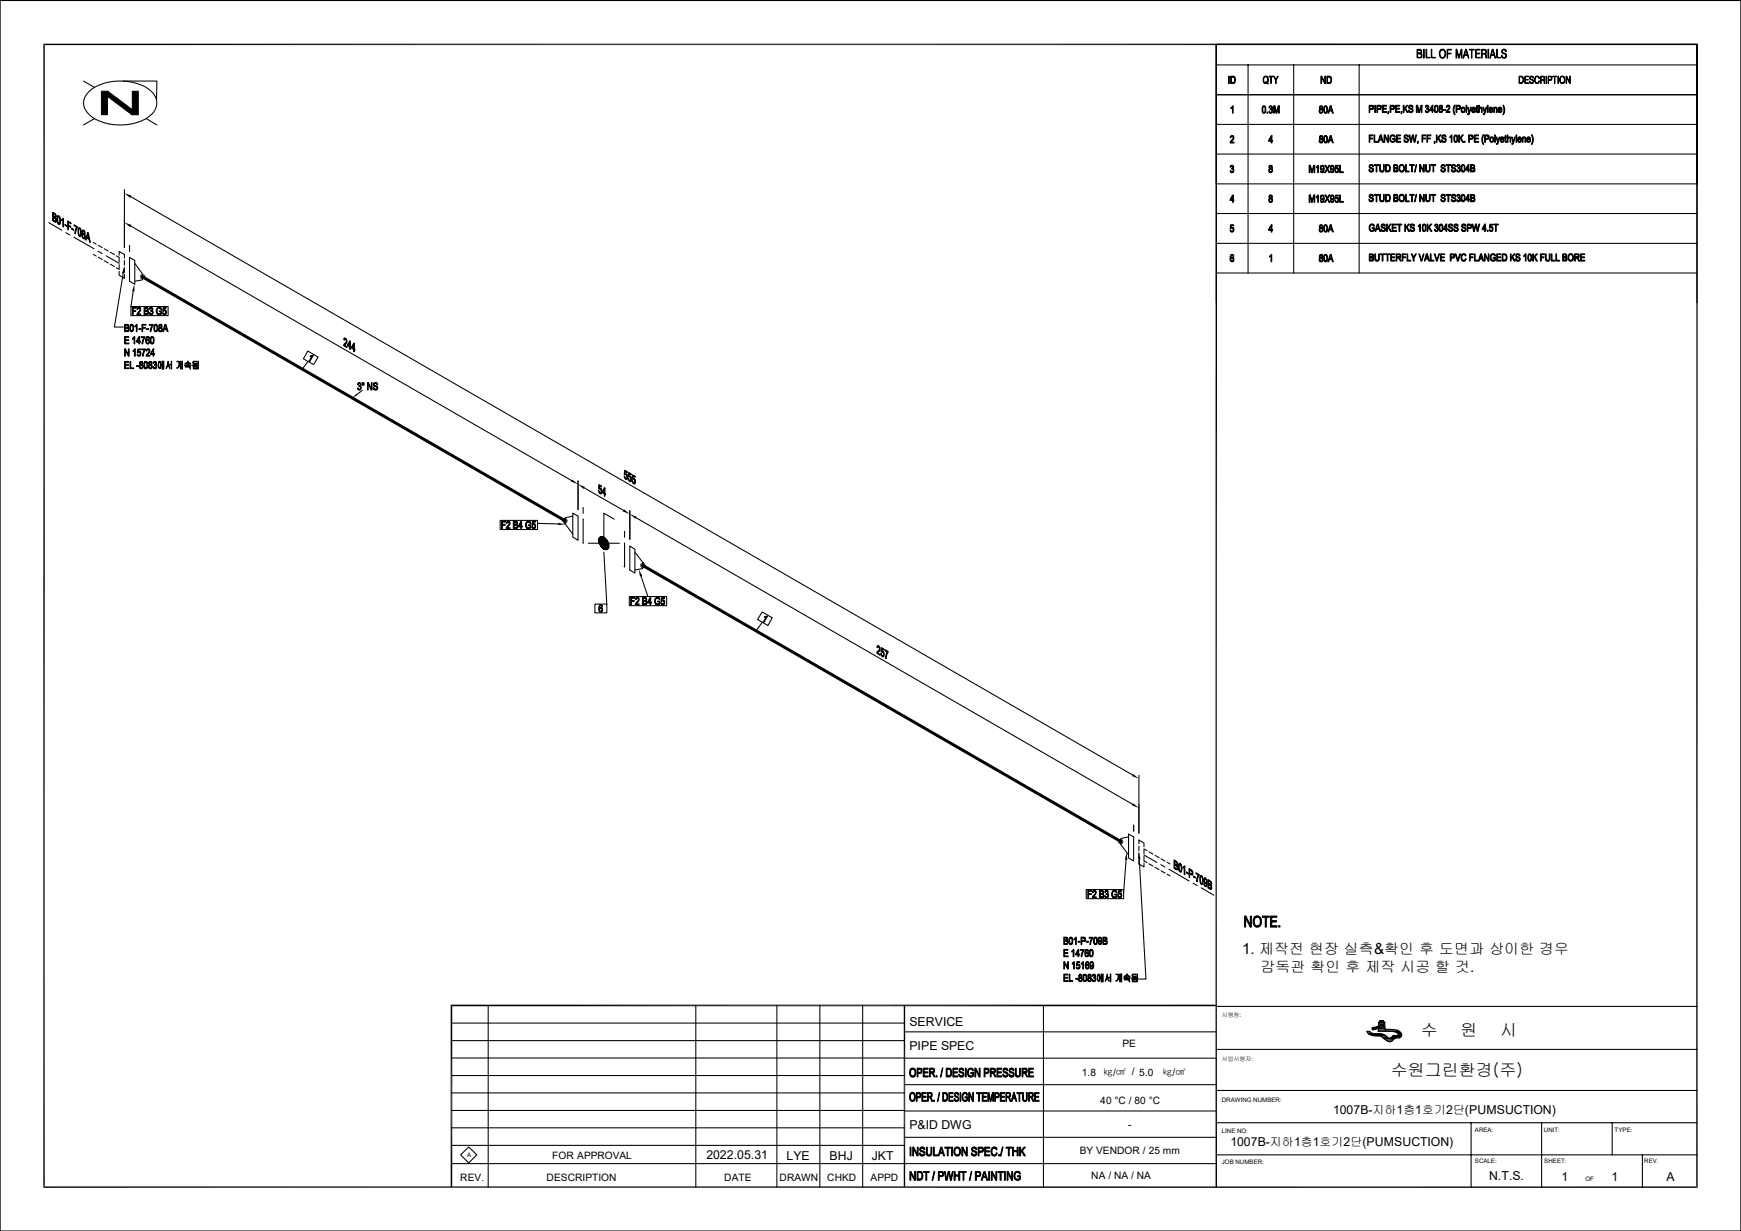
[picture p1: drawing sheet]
<svg xmlns="http://www.w3.org/2000/svg" width="420mm" height="297mm" viewBox="0 0 420 297" stroke-linecap="round" stroke-linejoin="round" font-family="sans-serif">
<defs><g id="words">
<g font-size="4.1">
<text x="342.7" y="250">수</text>
<text x="352.3" y="250">원</text>
<text x="361.9" y="250">시</text>
<text x="335.5" y="259.7">수원그린환경(주)</text>
</g>
<text font-size="3.7" x="299.6" y="230.2">1. 제작전 현장 실측&amp;확인 후 도면과 상이한 경우</text>
<text font-size="3.6" x="304.1" y="234.6">감독관 확인 후 제작 시공 할 것.</text>
<g font-size="3">
<text x="219.4" y="247.5">SERVICE</text>
<text x="219.4" y="253.3">PIPE SPEC</text>
<text x="321.6" y="268.8">1007B-지하1층1호기2단(PUMSUCTION)</text>
<text x="219.4" y="272.3">P&amp;ID DWG</text>
<text x="170.4" y="279.7">2022.05.31</text>
<text x="189.7" y="279.8">LYE</text>
<text x="200.1" y="279.8">BHJ</text>
<text x="210.3" y="279.8">JKT</text>
<text x="296.8" y="276.5">1007B-지하1층1호기2단(PUMSUCTION)</text>
<text x="359.2" y="284.8">N.T.S.</text>
<text x="376.7" y="285">1</text>
<text x="388.8" y="285">1</text>
<text x="402" y="285">A</text>
</g>
<g font-size="2.5">
<text x="270.8" y="252.7">PE</text>
<text x="261" y="259.6">1.8</text>
<text x="265.4" y="266.4">40 °C / 80 °C</text>
<text x="272.2" y="272.1">-</text>
<text x="133.2" y="279.5">FOR APPROVAL</text>
<text x="260.5" y="278.5">BY VENDOR / 25 mm</text>
<text x="111" y="284.9">REV.</text>
<text x="131.9" y="284.9">DESCRIPTION</text>
<text x="174.7" y="284.9">DATE</text>
<text x="188" y="284.9">DRAWN</text>
<text x="199.6" y="284.9">CHKD</text>
<text x="210" y="284.9">APPD</text>
<text x="263.2" y="284.5">NA / NA / NA</text>
</g>
<g font-size="2.4">
<text x="266.1" y="259.7">㎏/㎠ / 5.0</text>
<text x="280.5" y="259.7">㎏/㎠</text>
</g>
<g font-size="1.5">
<text x="294.7" y="265.8">DRAWING NUMBER:</text>
<text x="294.7" y="273.3">LINE NO:</text>
<text x="355.8" y="273">AREA:</text>
<text x="372.5" y="273">UNIT:</text>
<text x="389.5" y="273">TYPE:</text>
<text x="112.7" y="279.2">A</text>
<text x="294.7" y="280.8">JOB NUMBER:</text>
<text x="355.8" y="280.5">SCALE:</text>
<text x="372.5" y="280.5">SHEET:</text>
<text x="396.6" y="280.7">REV.</text>
<text x="382.5" y="285">OF</text>
</g>
<g font-size="1.4">
<text x="294.7" y="245.5">시행청:</text>
<text x="294.7" y="255.9">사업시행자:</text>
</g>
</g></defs>
<g fill="none" stroke="#000" stroke-width=".24">
<path d="M29.9 67.1h.1M30 61.3v.1M31.2 62.1h.1M31.2 67.8v.1M139.3 130.2v.1M139.4 124.5h.1M140.7 125.2v.1M140.7 131v.1M144.4 130.4h2.1M144.4 130.5h2.2M144.4 130.6h2.2M144.5 130.7h2.1"/>
<path d="M144.5 130.7h2.2M144.5 130.8h2.2M144.5 130.9h2.2M144.5 130.9h2.3M144.5 131h2.3M144.6 131l2.2 .1M144.6 131.1h2.2M144.6 131.1l2.3 .1M144.6 131.2h2.3M144.7 131.3h2.2M144.7 131.3l2.2 .1M144.7 131.4h2.2"/>
<path d="M144.8 131.5h2.1M144.8 131.6h2.1M144.9 131.6h2M144.9 131.7h2M144.9 131.8h2M150.5 136.7h.1M150.7 131v.1M151.9 131.7v.1M151.9 137.5h.1M273.3 207.6h.1M273.5 201.9h.1M274.7 202.6v.1"/>
<path d="M274.7 208.4h.1"/>
</g>
<g fill="none" stroke="#000" stroke-width=".25">
<path d="M29.7 66l-2.1 12.9h2.2M31.2 62.1l1.3 .7v5.8l-1.3-.7zM32.1 70.3l-.5 3.7M32.5 63.5l1.9 2.6v1.4l-1.9 .4M74.3 87.2l-1.4 1.8M87.5 94.1l-1.4 1.1M129.7 126.3l4.9 .1M138.2 123.8l1.2 .7v5.8l-1.2-.7zM138.2 124.5l-1.9 .4v1.5l1.9 2.5M140.7 125.3v5.8M141.9 131.1h7.5M144.7 129.6a1.48 1.48 0 0 1 2 1.2 1.33 1.33 0 0 1-.3 1.8 2.2 2.2 0 0 1-1.7-3z"/>
<path d="M145.7 133.2l.7 12.6M148.2 125.3l-2.5-1.5v7.3M150.7 131.1v5.7M151.9 131.8l1.3 .7v5.8l-1.3-.8zM151.9 123.2v6.9M153.2 133.2l1.9 2.5v1.5l-1.9 .3M153.5 124.9l119.7 69.2M154.6 139l1.7 4.9M183.9 150.1l-1.5 2.1M274.7 194.1v6.9M271.7 207.4l-.6 7.9M272.2 201.2l1.3 .7v5.8l-1.3-.7z"/>
<path d="M272.2 201.9l-1.8 .4v1.5l1.8 2.5"/>
</g>
<g fill="#000">
<path d="M30 64.3v1.7h-.6zM32.4 68.5v1.8l-.5-.1zM86 95l.2 .3-1.2 .7zM134.7 126.2l1.7 .3-1.8 .2zM144.4 130.1h1.8zM144.4 130.1h1.9zM144.4 130.1l1.9 .1zM144.4 130.2h1.9zM144.4 130.2l1.9 .1zM144.4 130.3h1.9zM144.4 130.3h2zM144.4 130.3l2 .1z"/>
<path d="M144.5 129.9h1.5zM144.5 129.9h1.6zM144.5 129.9l1.6 .1zM144.5 130h1.6zM144.5 130h1.7zM144.5 130l1.7 .1zM144.5 130.1h1.7zM144.5 129.8h1.5zM144.5 129.8l1.5 .1zM144.6 129.8h1.3zM144.6 129.8h1.4zM144.6 129.7h1.2z"/>
<path d="M144.6 129.7l1.2 .1zM144.6 129.8h1.2zM144.7 129.6h1zM144.7 129.6l1.1 .1zM144.7 129.7h1.1zM144.7 129.6h.9zM144.7 129.5l.9 .1zM144.8 129.5h.7zM144.8 129.5h.8zM144.7 129.5h.9zM144.9 129.5h.5zM144.9 129.5h.6z"/>
<path d="M144.9 129.5h.4zM144.9 131.8h2zM145 129.5h.3zM145 131.8h1.9zM145 131.8l1.9 .1zM145 131.9h1.9zM145.1 129.5h.2zM145.1 131.9h1.8zM145.1 131.9l1.8 .1zM145.1 132h1.8zM145.2 129.5h.1zM145.2 132h1.7z"/>
<path d="M145.2 132l1.7 .1zM145.2 132.1h1.7zM145.2 132.1l1.7 .1zM145.2 132.2h1.7zM145.3 132.2h1.6zM145.3 132.2h1.5zM145.4 132.2h1.4zM145.4 132.2l1.4 .1zM145.4 132.3h1.4zM145.5 132.3h1.3zM145.5 132.3l1.3 .1zM145.5 132.4h1.3z"/>
<path d="M145.5 132.4h1.2zM145.6 132.4h1.1zM145.6 132.4l1.1 .1zM145.6 132.5h1.1zM145.7 132.5h1zM145.7 132.5h.9zM145.8 132.5h.8zM145.9 132.5h.7zM145.9 132.5h.6zM145.9 132.5l.6 .1zM145.9 132.6h.6zM146 132.6h.5z"/>
<path d="M146 132.6h.4zM146 132.6h.3zM146 132.6h.2zM154.1 137.4l.8 1.5-.5 .2zM271.8 205.7l.1 1.8-.5-.1z"/>
</g>
<g fill="#fff">
<path d="M212.3 155.8l3.1 1.8-4.2 .1z"/>
<path d="M211.2 157.7l4.2-.1-1.1 1.9z"/>
</g>
<g fill="#000" stroke="#000" stroke-width=".24">
<path d="M211.6 155.8h.3l.4 .4-.5-.2-.1 .3-.2-.1z" fill-rule="evenodd"/>
<path d="M211.9 156l.4 .2v.6l-.6 .7 .6 .4v.2l-.8-.5 .7-1z" fill-rule="evenodd"/>
<path d="M212.5 157.6l.6 .9-.5-.3z" fill-rule="evenodd"/>
<path d="M212.7 157.1l.4 .3z" fill-rule="evenodd"/>
<path d="M212.9 157.3l.4 .3-.1 .8-.3-.2a.59 .59 0 0 0 0-.9z" fill-rule="evenodd"/>
<path d="M212.6 156.3l.6 .3v.2l-.4-.3-.1 .6 .5 .3-.7-.2z" fill-rule="evenodd"/>
<path d="M213.4 156.7l.8 .5-.4 1.7-.2-.1 .1-.5 .3-1-.6-.3z" fill-rule="evenodd"/>
</g>
<path d="M151.9 124l1.7 .7-.3 .5zM273.3 193.8l1.4 1.1-1.7-.6z" fill="#000"/>
<path d="M139.4 116v6.9M141 117.7l9.4 5.4M151.9 123.2v6.9M273.5 199.1v1.4" fill="none" stroke="#000" stroke-width=".25"/>
<g fill="#fff">
<path d="M145.2 117.1l2.1 1.2-3.2 .6z"/>
<path d="M144.1 118.9l3.2-.6-1.1 1.8z"/>
</g>
<g fill="#000" stroke="#000" stroke-width=".24">
<path d="M144.4 118.3l.6 .9-.3-.1z" fill-rule="evenodd"/>
<path d="M144.6 117.7l.4 .3z" fill-rule="evenodd"/>
<path d="M144.7 117.9l.5 .5-.1 .6-.4-.1a.57 .57 0 0 0 0-1z" fill-rule="evenodd"/>
<path d="M144.5 116.9l.6 .4v.2l-.5-.3v.5l.4 .4-.6-.2z" fill-rule="evenodd"/>
<path d="M145.9 117.7v1.3l-.5-.3 .4 .3z" fill-rule="evenodd"/>
<path d="M145.8 117.6l.1 .1-.5 1 .7 .5v.2l-.2-.1v.5l-.1-.6-.6-.3z" fill-rule="evenodd"/>
</g>
<path d="M139.4 116.8l1.7 .7-.3 .5zM150.5 122.9l1.4 1.1-1.7-.6z" fill="#000"/>
<path d="M30 52.8v6.9M31.5 54.5l106.4 61.5M139.4 116v6.9M140.7 122.4v1.5M150.7 128.2v1.4" fill="none" stroke="#000" stroke-width=".25"/>
<g fill="#fff">
<path d="M83.7 81.6l3.1 1.8h-4.2z"/>
<path d="M82.6 83.4h4.2l-1.1 1.8z"/>
</g>
<g fill="#000" stroke="#000" stroke-width=".24">
<path d="M83 81.6h.3l.4 .4-.5-.2-.1 .3-.2-.1z" fill-rule="evenodd"/>
<path d="M83.3 81.8l.4 .2v.6l-.6 .7 .6 .4v.2l-.8-.5 .7-1z" fill-rule="evenodd"/>
<path d="M84.5 82.3v1.3l-.5-.3 .4 .2z" fill-rule="evenodd"/>
<path d="M84.4 82.2l.1 .1-.5 1 .7 .4-.2 .6-.1-.5-.6-.4z" fill-rule="evenodd"/>
<path d="M85.5 82.8v1.4l-.6-.3 .4 .2v-1z" fill-rule="evenodd"/>
<path d="M85.3 82.8h.2l-.6 1.1 .7 .3-.1 .7-.2-.1v-.5l-.5-.3z" fill-rule="evenodd"/>
</g>
<path d="M30 53.7l1.7 .6-.3 .5zM138 115.7l1.4 1.1-1.6-.6z" fill="#000"/>
<path d="M30 45.8v13.9M31.2 59.2v1.5M31.5 47.5l241.7 139.5M274.7 187.1v13.9" fill="none" stroke="#000" stroke-width=".25"/>
<g fill="#fff">
<path d="M151.3 113.6l3.2 1.8h-4.2z"/>
<path d="M150.3 115.4h4.2l-1.1 1.8z"/>
</g>
<g fill="#000" stroke="#000" stroke-width=".24">
<path d="M150.6 114.9l.7 .7a.58 .58 0 0 1-.7-.7z" fill-rule="evenodd"/>
<path d="M150.7 114.3h.3l.3 .3z" fill-rule="evenodd"/>
<path d="M151 114.5l.3 .1 .1 .3-.1 .7-.3-.2a.59 .59 0 0 0 0-.9z" fill-rule="evenodd"/>
<path d="M150.7 113.5l.6 .3v.2l-.5-.3-.1 .6 .6 .3-.7-.2z" fill-rule="evenodd"/>
<path d="M151.5 115.4h.2l.1 .5 .4 .3h-.2l-.2-.1z" fill-rule="evenodd"/>
<path d="M151.7 114.8l.3 .1 .2 .2z" fill-rule="evenodd"/>
<path d="M151.9 115l.3 .1 .1 .3-.1 .8-.3-.2 .2-.1 .1-.3z" fill-rule="evenodd"/>
<path d="M151.7 114l.6 .3v.3l-.5-.3-.1 .5 .5 .3-.6-.1z" fill-rule="evenodd"/>
<path d="M152.5 116l.6 .8-.4-.1z" fill-rule="evenodd"/>
<path d="M152.7 115.4h.3l.2 .3z" fill-rule="evenodd"/>
<path d="M152.9 115.6l.3 .1 .1 .3-.1 .7-.3-.2a.58 .58 0 0 0 0-.9z" fill-rule="evenodd"/>
<path d="M152.6 114.6l.6 .3v.2l-.5-.2v.5l.5 .3-.7-.2z" fill-rule="evenodd"/>
</g>
<g fill="#000">
<path d="M30 46.6l1.7 .6-.3 .6zM34.3 67.4h.2zM34.2 67.4h.4zM34.2 67.4h.3zM34.3 66.1h.2zM34.1 67.3h.6zM34.1 67.3l.5 .1zM34.3 66.1l.3 .1zM34.2 66.2h.4zM34 67.2h.8zM34 67.2l.7 .1zM34.2 66.2h.5z"/>
<path d="M34.1 66.2h.6zM33.9 67.2h1zM33.9 67.2h.9zM34.1 66.2l.7 .1zM34 66.3h.8zM33.9 67.1h1.1l-.1 .1zM33.9 67.1l1 .1h-1zM34 66.3h.9zM33.9 66.3h1zM33.8 67h1.2zM33.8 67l1.2 .1zM33.9 66.3l1.1 .1z"/>
<path d="M33.8 66.9h1.3zM33.8 66.9l1.2 .1zM33.9 66.4h1.1v.1zM33.9 66.4l1.1 .1h-1.2zM33.8 66.8h1.3v.1zM33.8 66.8l1.3 .1h-1.3zM33.8 66.6h1.3v.2zM33.8 66.6l1.3 .2h-1.3zM33.8 66.5l1.3 .1zM135.6 125.6l1.3 .1h-1.3zM135.6 125.6h1.3v.1zM135.6 125.7l1.3 .1z"/>
<path d="M135.6 125.8l1.3 .1h-1.2zM135.6 125.8h1.3v.1zM135.7 125.4l1.2 .2h-1.3zM135.7 125.4h1.2v.2zM135.7 125.9l1.1 .1zM135.7 125.9h1.2zM135.7 125.3l1.2 .1zM135.7 126l1.1 .1zM135.7 126h1.1zM135.8 125.3h1zM135.8 126.1l.9 .1zM135.8 126.1h1z"/>
<path d="M135.9 125.2l.9 .1zM135.9 126.2h.7zM135.9 126.2h.8zM136 125.1l.7 .1zM136 126.2l.5 .1zM136 126.2h.6zM136 125.1h.6zM136.1 125.1h.5zM136.1 126.3h.3zM136.1 126.3h.4zM136.1 125.1h.4zM136.2 125.1h.3z"/>
<path d="M136.2 126.3h.2zM136.2 125.1h.2zM154.9 137h.3zM154.9 137h.4zM154.9 135.8h.3zM154.7 137h.7zM154.7 137h.6zM154.9 135.8h.4zM154.6 136.9h.9zM154.6 136.9l.8 .1zM154.9 135.8h.5zM154.7 135.8h.7z"/>
<path d="M154.6 136.8h1zM154.6 136.8l.9 .1zM154.7 135.8l.8 .1zM154.6 135.9h.9zM154.5 136.7h1.1zM154.5 136.7l1.1 .1zM154.6 135.9l1 .1zM154.6 136h1zM154.5 136.7h1.2zM154.6 136l1 .1zM154.4 136.5h1.3v.2zM154.4 136.5l1.3 .2h-1.2z"/>
<path d="M154.5 136.1l1.2 .1zM154.4 136.4l1.3 .1zM154.4 136.3h1.3v.1zM154.4 136.3l1.3 .1h-1.3zM154.5 136.2h1.2v.1zM154.5 136.2l1.2 .1h-1.3zM273.3 186.7l1.4 1.2-1.7-.7zM269.7 202.9l1.3 .2h-1.3zM269.7 202.9h1.3v.2zM269.7 203.1l1.3 .1h-1.3zM269.7 203.1h1.3v.1zM269.7 203.2l1.2 .1z"/>
<path d="M269.7 203.2h1.3zM269.7 202.9h1.3zM269.7 203.3l1.2 .1zM269.7 203.3h1.2zM269.8 202.7l1.1 .2h-1.2zM269.8 202.7h1.1v.2zM269.8 203.4l1 .1zM269.8 203.4h1.1l-.1 .1zM269.9 202.6l1 .1zM269.9 203.5l.9 .1zM269.9 203.5h.9zM269.9 202.6h.9z"/>
<path d="M269.9 203.6h.8zM269.9 203.6h.9zM270 202.5l.8 .1zM270 203.6l.6 .1zM270 203.6h.7zM270 202.5h.7zM270.1 202.5h.6zM270.1 203.7h.4zM270.1 203.7h.5zM270.1 202.5h.5zM270.3 202.4l.3 .1zM270.3 203.7h.2z"/>
<path d="M270.3 202.4h.2z"/>
</g>
<path d="M31.2 59.2v1.5M273.5 199.1v1.4" fill="none" stroke="#000" stroke-width=".25"/>
<path d="M34.4 66.8l101.9 58.8M155.1 136.4l115.3 66.6" fill="none" stroke="#000" stroke-width=".72"/>
<g fill="#fff">
<path d="M30.1 75.3h17.8l-17.8 13.8z"/>
<path d="M30.1 89.1l17.8-13.8v13.8z"/>
</g>
<g fill="#000" stroke="#000" stroke-width=".24">
<path d="M30.1 78.3h.7l.2 .1h-.8v.6h.7l.1 .2h-.8v.6h.8l-.2 .2h-.7z" fill-rule="evenodd"/>
<path d="M30.5 78.4h.5l.1 .3-.2 .3h-.7h.4a.28 .28 0 0 0 .3-.3 .28 .28 0 0 0-.4-.3z" fill-rule="evenodd"/>
<path d="M30.6 79.2l.5 .1-.1 .5h-.8h.4a.3 .3 0 0 0 .3-.3 .3 .3 0 0 0-.3-.3z" fill-rule="evenodd"/>
<path d="M31.4 78.5l.4-.1-.3 .4v.9l.3 .2h-.3l-.2-.3z" fill-rule="evenodd"/>
<path d="M31.5 78.4a.59 .59 0 0 1 .7 .2 .59 .59 0 0 1 0 .6l-.2 .8h-.4l-.1-.1 .5-.2v-1l-.1-.3z" fill-rule="evenodd"/>
<path d="M32.6 78.7h.3l-.3 .2z" fill-rule="evenodd"/>
<path d="M32.9 78.2h.2v1.8h-.2v-1.3l-.3-.1z" fill-rule="evenodd"/>
<path d="M33.5 79.3h.5v.2h-.5z" fill-rule="evenodd"/>
<path d="M34.2 78.3h1v.1h-.8v.6h.7v.2h-.7v.8h-.2z" fill-rule="evenodd"/>
<path d="M35.3 79.3h.6v.2h-.6z" fill-rule="evenodd"/>
<path d="M36 78.3h1l-.6 1.7h-.2l.1-.6 .4-.9h-.7z" fill-rule="evenodd"/>
<path d="M37.3 78.4h.3l-.2 .2-.1 .4v.6l.3 .3h-.3l-.1-.2z" fill-rule="evenodd"/>
<path d="M37.3 78.4a.6 .6 0 0 1 .7 .1 .6 .6 0 0 1 .1 .7l-.3 .8-.5-.1 .5-.1 .1-.4-.1-.8z" fill-rule="evenodd"/>
<path d="M38.4 78.4l.3-.2 .3 .2-.5 .2v.3l.5 .1v.2h-.4l-.2 .2v.3l.3 .2h-.4l-.1-.5a.43 .43 0 0 0 .1-.7z" fill-rule="evenodd"/>
<path d="M38.7 79.2h.4l.1 .5-.2 .3-.4 .1-.2-.2h.4l.2-.3-.1-.4z" fill-rule="evenodd"/>
<path d="M38.7 78.4h.3v.6h-.3l.2-.1v-.3z" fill-rule="evenodd"/>
<path d="M39.8 78.3h.2l-.3 1 .5 .2h-.6l-.1 .5h-.3z" fill-rule="evenodd"/>
<path d="M40 78.3l.6 1.7h-.3l-.1-.5-.5-.2h.4l-.2-.8z" fill-rule="evenodd"/>
<path d="M30.1 84.2h.2l-.1 1.7h-.1z" fill-rule="evenodd"/>
<path d="M30.3 84.2l.7 1.4v.3l-.8-1.4z" fill-rule="evenodd"/>
<path d="M30.1 81.2h1v.2h-.9v.6h.8v.2h-.8v.6h.9v.2h-1z" fill-rule="evenodd"/>
<path d="M30.1 87.2h1v.2h-.9v.5h.8v.2h-.8v.7h.9v.1h-1z" fill-rule="evenodd"/>
<path d="M31 84.2h.2v1.7h-.2z" fill-rule="evenodd"/>
<path d="M31.4 87.2h.1v1.6h.8v.1h-.9z" fill-rule="evenodd"/>
<path d="M32 81.6h.3l-.3 .3z" fill-rule="evenodd"/>
<path d="M32.1 84.6l.3-.1-.3 .3z" fill-rule="evenodd"/>
<path d="M32.4 81.2h.1v1.8h-.2v-1.4h-.2z" fill-rule="evenodd"/>
<path d="M32.5 84.2h.1v1.7h-.2v-1.4h-.2z" fill-rule="evenodd"/>
<path d="M32.9 88.2h.5v.2h-.5z" fill-rule="evenodd"/>
<path d="M33.1 85.5l.1-.1 .2 .4h.5l-.5 .1z" fill-rule="evenodd"/>
<path d="M33.3 84.9l.2-.1 .4 .1z" fill-rule="evenodd"/>
<path d="M33.7 81.2v1.1h-.6h.4v-.7z" fill-rule="evenodd"/>
<path d="M33.5 81.2h.2l-.6 1.1h.8l-.2 .7h-.2v-.5h-.6z" fill-rule="evenodd"/>
<path d="M33.5 85l.4-.1 .1 .2-.1 .7h-.4l.3-.3-.1-.5z" fill-rule="evenodd"/>
<path d="M33.2 84.2h.8v.2h-.6l-.1 .5h.6l-.8 .2z" fill-rule="evenodd"/>
<path d="M33.8 87.3h.6l-.3 .1a.28 .28 0 0 0-.3 .3 .28 .28 0 0 0 .3 .2h.3v.2l-.6 .1v.5l.3 .1h-.4l-.1-.5 .3-.3-.2-.3z" fill-rule="evenodd"/>
<path d="M34.1 87.4h.3v.5h-.3l.2-.1v-.3z" fill-rule="evenodd"/>
<path d="M34.1 88.1h.4v.5l-.1 .3-.5 .1-.2-.2h.5l.2-.3-.1-.3z" fill-rule="evenodd"/>
<path d="M34.8 87.4h.4l-.3 .4v.8l.3 .2h-.4l-.1-.3z" fill-rule="evenodd"/>
<path d="M34.1 81.2h.9l-.6 1.8h-.2l.1-.5 .5-1.1h-.7z" fill-rule="evenodd"/>
<path d="M34.2 84.2h.9l-.6 1.7h-.1v-.5l.5-1h-.7z" fill-rule="evenodd"/>
<path d="M34.9 87.3l.4-.1 .3 .4v1l-.3 .4-.5-.2 .5-.1 .1-1.1-.1-.2z" fill-rule="evenodd"/>
<path d="M35.3 81.4h.3l-.3 .3v.4h.2l-.1 .6 .5 .1-.2 .2h-.3l-.2-.4z" fill-rule="evenodd"/>
<path d="M35.3 82l.2-.2 .4 .2z" fill-rule="evenodd"/>
<path d="M35.3 81.3l.6-.1 .2 .5z" fill-rule="evenodd"/>
<path d="M35.3 84.3l.3-.1 .5 .1-.5 .1-.2 .3h-.1z" fill-rule="evenodd"/>
<path d="M35.6 82l.4 .1v.6l-.4 .1 .3-.2a.37 .37 0 0 0-.3-.6z" fill-rule="evenodd"/>
<path d="M35.7 84.3l.4 .1 .1 .4-.7 .9h.7v.2h-1l.7-1a.35 .35 0 0 0-.2-.6z" fill-rule="evenodd"/>
<path d="M36 87.3h.6l-.3 .1a.28 .28 0 0 0-.3 .3 .28 .28 0 0 0 .3 .2h.3l-.2 .1 .2 .1h-.3a.37 .37 0 0 0-.3 .4 .37 .37 0 0 0 .3 .3h-.4l-.1-.2v-.3l.3-.3-.2-.2z" fill-rule="evenodd"/>
<path d="M36.4 81.4h.3l-.3 .6v.6l.3 .2h-.3l-.1-.2z" fill-rule="evenodd"/>
<path d="M36.3 87.4h.3v.5h-.3l.2-.1v-.3z" fill-rule="evenodd"/>
<path d="M36.3 88.1h.3l.1 .5-.1 .3-.5 .1-.2-.2h.5l.2-.3-.1-.3z" fill-rule="evenodd"/>
<path d="M36.4 81.4l.4-.2 .3 .2v1.4a.38 .38 0 0 1-.3 .2 .38 .38 0 0 1-.4-.2h.4l.2-.4-.1-1z" fill-rule="evenodd"/>
<path d="M37 87.4h.3l-.2 .3-.2-.1z" fill-rule="evenodd"/>
<path d="M37 84.2h.1l-.6 1.1h.8v.2h-.2v.4h-.2v-.4h-.6z" fill-rule="evenodd"/>
<path d="M36.9 88.5l.4 .3h-.3z" fill-rule="evenodd"/>
<path d="M37.1 84.2v1.1h-.6h.4z" fill-rule="evenodd"/>
<path d="M37.3 87.9l.4 .2h-.4z" fill-rule="evenodd"/>
<path d="M37 87.3l.2-.1 .5 .1-.1 .7-.3-.1h.2v-.4z" fill-rule="evenodd"/>
<path d="M37.4 88.1h.3l.1 .4-.2 .4-.3 .1-.3-.2h.4l.2-.2v-.4z" fill-rule="evenodd"/>
<path d="M38.3 87.3h.2l-.2 .4v.9l.4 .3a.71 .71 0 0 1-.5-1.1z" fill-rule="evenodd"/>
<path d="M38.3 87.3a.43 .43 0 0 1 .5 .1 .43 .43 0 0 1 .1 .5l-.2 .1v-.6z" fill-rule="evenodd"/>
<path d="M38.7 88.1h.4h-.2l-.2 .7h-.2z" fill-rule="evenodd"/>
<path d="M39.1 87.1l.1 .1v1.9l-.1-1h-.4l.4-.2z" fill-rule="evenodd"/>
<path d="M39.4 87.2l.1-.1v2l-.1-.1z" fill-rule="evenodd"/>
<path d="M40.4 88h.1l-.1 .4-.4 .5z" fill-rule="evenodd"/>
<path d="M40.5 87.2v.7l.5 1-.6-.9z" fill-rule="evenodd"/>
<path d="M41.3 87.1l.1 2-.1-1-.6-.1 .6-.1z" fill-rule="evenodd"/>
<path d="M42.7 87.2h.5l.1 .4-.1 .1-.1-.4h-.4z" fill-rule="evenodd"/>
<path d="M42.6 88.8l.6-.5-.3 .5z" fill-rule="evenodd"/>
<path d="M43.2 87.7l.4 .1h-.3l-.2 .5z" fill-rule="evenodd"/>
<path d="M43.6 87.1l.1 2-.1-.8h-.5l.5-.1v-.4l-.4-.1 .4-.1z" fill-rule="evenodd"/>
<path d="M43.9 87.1l.1 2z" fill-rule="evenodd"/>
<path d="M44.5 88.1h.8v-.3l.1 .3h.7l-1.5 .1z" fill-rule="evenodd"/>
<path d="M44.6 87.7l.4-.2 .3-.4 .1 .1v.2l-.3 .2z" fill-rule="evenodd"/>
<path d="M45.3 87.4l.7 .4-.4-.1z" fill-rule="evenodd"/>
<path d="M44.7 88.4l1.2 .1v.6l-.1-.5h-1.1z" fill-rule="evenodd"/>
<path d="M46.6 88.5h1.1h-1v.4h1.1l-1.1 .1z" fill-rule="evenodd"/>
<path d="M47 87.8l.1 .3z" fill-rule="evenodd"/>
<path d="M46.6 87.2h.9v.1h-.8v.3l.8 .1-.8 .1z" fill-rule="evenodd"/>
<path d="M46.5 88.1l1.2-.1-.4 .2h-.9z" fill-rule="evenodd"/>
<path d="M46.7 88.4h1.1v.5h-1h.9l.1-.3z" fill-rule="evenodd"/>
<path d="M47.8 87.1v1.1z" fill-rule="evenodd"/>
</g>
<g fill="#fff">
<path d="M256.7 223.2h17.7l-17.7 13.7z"/>
<path d="M256.7 236.9l17.7-13.7v13.7z"/>
</g>
<g fill="#000" stroke="#000" stroke-width=".24">
<path d="M31.9 74.2h1v.2h-.8v.5h.7v.2h-.7v.8h-.2z" fill-rule="evenodd"/>
<path d="M33.1 74.3l.3-.1 .5 .1h-.5l-.3 .4z" fill-rule="evenodd"/>
<path d="M33.5 74.3l.4 .1 .1 .4-.7 .9h.7v.2h-1l.1-.4 .7-.7v-.3z" fill-rule="evenodd"/>
<path d="M34.8 74.2h.7l.2 .1-.7 .1v.5l.7 .2h-.7v.6h.7l-.1 .2h-.8z" fill-rule="evenodd"/>
<path d="M35.2 74.4l.6 .1-.2 .4h-.6h.3a.26 .26 0 0 0 .3-.3 .26 .26 0 0 0-.4-.2z" fill-rule="evenodd"/>
<path d="M35.3 75.1l.5 .1-.1 .5h-.7h.3a.32 .32 0 0 0 .3-.3 .32 .32 0 0 0-.3-.3z" fill-rule="evenodd"/>
<path d="M36.1 74.3h.3l-.2 .3h-.2z" fill-rule="evenodd"/>
<path d="M36 75.5l.2-.1 .3 .4h-.3z" fill-rule="evenodd"/>
<path d="M36.4 74.9l.4 .2h-.4z" fill-rule="evenodd"/>
<path d="M36.2 74.3l.1-.1 .5 .1 .1 .5-.2 .1h-.3l.2-.1a.28 .28 0 0 0 .1-.3 .28 .28 0 0 0-.3-.2z" fill-rule="evenodd"/>
<path d="M36.5 75.1h.4l.1 .4-.3 .4h-.4l-.1-.1 .5-.2v-.3z" fill-rule="evenodd"/>
<path d="M37.9 74.3l.6-.2 .4 .2h-.7l-.3 .4v.7l.5 .3-.5 .1-.2-.4v-.7z" fill-rule="evenodd"/>
<path d="M38.4 74.3h.5l.1 .3-.2 .1-.1-.3z" fill-rule="evenodd"/>
<path d="M38.4 75h.6v.7l-.4 .2-.7-.1 .9-.2v-.4h-.4z" fill-rule="evenodd"/>
<path d="M39.2 75.5l.2-.1 .2 .4h.4l-.5 .1z" fill-rule="evenodd"/>
<path d="M39.5 74.8l.5 .1z" fill-rule="evenodd"/>
<path d="M39.7 74.9h.3l.1 .2-.1 .7h-.3l.3-.4-.1-.3z" fill-rule="evenodd"/>
<path d="M39.4 74.2h.7v.2h-.6v.4l.5 .1-.8 .2z" fill-rule="evenodd"/>
<path d="M74.9 85.9l.3 .1h-.4z" fill-rule="evenodd"/>
<path d="M75.1 85.8l.5-.1-.9 1.5h-.2l.7-1.2z" fill-rule="evenodd"/>
<path d="M121 125.8h1v.2h-.8v.5h.7v.2h-.7v.9h-.2z" fill-rule="evenodd"/>
<path d="M122.2 125.9l.2-.1 .5 .1h-.4l-.2 .4h-.2z" fill-rule="evenodd"/>
<path d="M122.6 125.9h.3l.2 .4-.8 1h.8v.3h-1l.1-.4 .7-.8-.1-.4z" fill-rule="evenodd"/>
<path d="M123.8 125.8h.7l.3 .2h-.8v.5h.7l.1 .2h-.8v.6h.8v.2l-1 .1z" fill-rule="evenodd"/>
<path d="M124.4 126.7h.4l.1 .2-.1 .4h-.8h.4a.32 .32 0 0 0 .3-.3 .32 .32 0 0 0-.3-.3z" fill-rule="evenodd"/>
<path d="M124.3 126l.5 .1-.1 .4h-.7h.3a.26 .26 0 0 0 .4-.3 .26 .26 0 0 0-.4-.2z" fill-rule="evenodd"/>
<path d="M125.8 125.8v1.1h-.6h.4z" fill-rule="evenodd"/>
<path d="M125.7 125.8h.1l-.6 1.1h.8v.2h-.2v.5h-.2v-.5h-.5z" fill-rule="evenodd"/>
<path d="M127.1 125.9l.5-.2 .3 .2h-.6l-.3 .4v.7l.5 .3-.5 .1-.2-.4v-.6z" fill-rule="evenodd"/>
<path d="M127.5 125.9h.4l.2 .4h-.2l-.1-.3z" fill-rule="evenodd"/>
<path d="M127.5 126.6h.6v.7l-.4 .3-.7-.2 .9-.2v-.4h-.4z" fill-rule="evenodd"/>
<path d="M128.3 127.1l.2-.1 .2 .4h.4l-.5 .2z" fill-rule="evenodd"/>
<path d="M128.6 126.4l.5 .1z" fill-rule="evenodd"/>
<path d="M128.7 126.6h.5l-.1 .8h-.4l.3-.3v-.4z" fill-rule="evenodd"/>
<path d="M128.4 125.8h.8v.2h-.6l-.1 .5h.6l-.8 .2z" fill-rule="evenodd"/>
<path d="M184.5 148.8l.3 .1h-.4z" fill-rule="evenodd"/>
<path d="M184.6 148.8l.6-.2-.9 1.6-.1-.1 .6-1.2z" fill-rule="evenodd"/>
<path d="M262.4 214.8h1v.3h-.8v.5h.7v.2h-.7v.8h-.2z" fill-rule="evenodd"/>
<path d="M263.7 214.9l.4-.1 .2 .2h-.4l-.2 .4-.2-.1z" fill-rule="evenodd"/>
<path d="M264 215h.3l.2 .4-.8 1h.8v.2h-1l.1-.4 .6-.7v-.4z" fill-rule="evenodd"/>
<path d="M265.3 214.8h.6l.3 .3h-.8v.5h.7l.1 .2h-.8v.6h.8l-.1 .2h-.8z" fill-rule="evenodd"/>
<path d="M265.8 215.8h.4l.1 .2-.1 .4h-.8h.4a.3 .3 0 0 0 .3-.3 .3 .3 0 0 0-.3-.3z" fill-rule="evenodd"/>
<path d="M265.7 215.1h.5l-.1 .5h-.7h.3a.28 .28 0 0 0 .4-.3 .28 .28 0 0 0-.4-.2z" fill-rule="evenodd"/>
<path d="M266.6 215.1l.4-.1-.3 .3h-.2z" fill-rule="evenodd"/>
<path d="M266.5 216.2l.2-.1 .3 .4h-.4z" fill-rule="evenodd"/>
<path d="M266.9 215.6l.4 .1-.5 .1z" fill-rule="evenodd"/>
<path d="M266.7 214.9h.5l.1 .2v.5h-.4a.3 .3 0 0 0 .3-.3 .3 .3 0 0 0-.2-.3h-.4z" fill-rule="evenodd"/>
<path d="M267 215.8h.3l.1 .6-.4 .3-.4-.2 .5-.1a.34 .34 0 0 0 .2-.4 .34 .34 0 0 0-.3-.2z" fill-rule="evenodd"/>
<path d="M268.5 214.9l.4-.1 .4 .2h-.6l-.3 .3v.8l.5 .4h-.5l-.2-.5v-.6z" fill-rule="evenodd"/>
<path d="M268.9 215h.4l.2 .3-.2 .1-.1-.3z" fill-rule="evenodd"/>
<path d="M268.9 215.7h.6v.7l-.6 .3-.5-.2 .9-.2v-.4h-.4z" fill-rule="evenodd"/>
<path d="M269.7 216.2l.2-.1 .1 .4h.5l-.6 .1z" fill-rule="evenodd"/>
<path d="M270 215.5l.5 .1z" fill-rule="evenodd"/>
<path d="M270.1 215.6h.4l.1 .4-.1 .5h-.4a.42 .42 0 0 0 .3-.5 .42 .42 0 0 0-.3-.4z" fill-rule="evenodd"/>
<path d="M269.8 214.9h.8v.2h-.6l-.1 .5h.6l-.8 .2z" fill-rule="evenodd"/>
<path d="M256.6 232h.2v1.8h-.2z" fill-rule="evenodd"/>
<path d="M256.8 232l.8 1.4v.4l-.8-1.4z" fill-rule="evenodd"/>
<path d="M256.6 226.1h.6l.4 .2h-.8v.6h.7l.1 .2h-.8v.6h.8l-.3 .2h-.7z" fill-rule="evenodd"/>
<path d="M257.1 226.3l.5 .1-.1 .5h-.7h.3a.28 .28 0 0 0 .3-.3 .28 .28 0 0 0-.3-.3z" fill-rule="evenodd"/>
<path d="M257.1 227.1h.5l.1 .1-.1 .5h-.8h.3a.3 .3 0 0 0 .4-.3 .3 .3 0 0 0-.4-.3z" fill-rule="evenodd"/>
<path d="M256.6 229.1h1v.2h-.8v.5h.8v.2h-.8v.6h.9v.2h-1.1z" fill-rule="evenodd"/>
<path d="M256.6 235h1v.2h-.8v.6h.8v.2h-.8v.6h.9v.2h-1.1z" fill-rule="evenodd"/>
<path d="M257.6 232h.1v1.8h-.1z" fill-rule="evenodd"/>
<path d="M258 226.3h.3l-.2 .3v.9l.2 .3h-.3l-.1-.3z" fill-rule="evenodd"/>
<path d="M257.9 235h.2v1.6h.7v.2h-.9z" fill-rule="evenodd"/>
<path d="M258 226.2l.5-.1 .3 .5-.1 .9-.3 .4-.4-.1 .6-.3v-1z" fill-rule="evenodd"/>
<path d="M258.5 229.5l.4-.1-.3 .3z" fill-rule="evenodd"/>
<path d="M258.7 232.5l.3-.1-.3 .3z" fill-rule="evenodd"/>
<path d="M258.9 229.1h.2v1.7h-.2v-1.4h-.2z" fill-rule="evenodd"/>
<path d="M259 232h.2v1.8h-.2v-1.4h-.3z" fill-rule="evenodd"/>
<path d="M259.1 226.6l.4-.1-.4 .3z" fill-rule="evenodd"/>
<path d="M259.5 236.1h.5v.2h-.5z" fill-rule="evenodd"/>
<path d="M259.5 226.1h.1v1.8h-.1v-1.4h-.3z" fill-rule="evenodd"/>
<path d="M259.6 233.3h.2l.2 .3h.4l-.5 .2z" fill-rule="evenodd"/>
<path d="M260.1 227.1h.5v.2h-.5z" fill-rule="evenodd"/>
<path d="M259.8 232.7h.6z" fill-rule="evenodd"/>
<path d="M260.1 229.1h.1l-.6 1.1h.8v.2h-.2v.4h-.1v-.4h-.6z" fill-rule="evenodd"/>
<path d="M260.2 229.1v1.1h-.6h.5z" fill-rule="evenodd"/>
<path d="M260.1 232.8l.4 .1-.1 .7h-.3l.3-.4z" fill-rule="evenodd"/>
<path d="M259.8 232h.7v.2h-.6l-.1 .5 .6 .1-.8 .2z" fill-rule="evenodd"/>
<path d="M260.3 235.2l.4-.2 .2 .2h-.3a.31 .31 0 0 0-.2 .3 .31 .31 0 0 0 .2 .3h.3l-.1 .1 .2 .1h-.5l-.1 .2v.4l.2 .1-.4-.1v-.5a.29 .29 0 0 0 .2-.3 .29 .29 0 0 0-.2-.3z" fill-rule="evenodd"/>
<path d="M260.9 232.5l.3-.1-.3 .3z" fill-rule="evenodd"/>
<path d="M260.6 235.2l.4 .1-.1 .5h-.3a.31 .31 0 0 0 .3-.3 .31 .31 0 0 0-.3-.3z" fill-rule="evenodd"/>
<path d="M260.6 236h.4l.1 .6-.4 .3-.4-.2 .5-.1a.34 .34 0 0 0 .1-.4 .34 .34 0 0 0-.3-.2z" fill-rule="evenodd"/>
<path d="M260.8 226.1l1 .2h-.8v.6l.8 .1-.8 .2v.7h-.2z" fill-rule="evenodd"/>
<path d="M261.2 232h.2v1.8h-.2v-1.4h-.3z" fill-rule="evenodd"/>
<path d="M261.4 235.2h.3l-.2 .3v.8l.2 .4h-.3l-.1-.3z" fill-rule="evenodd"/>
<path d="M260.6 229.1h.9l-.5 1.7h-.2l.1-.5 .4-1h-.7z" fill-rule="evenodd"/>
<path d="M261.4 235.2l.5-.1 .3 .4-.1 1-.3 .4-.4-.2 .5-.1 .1-1-.2-.4z" fill-rule="evenodd"/>
<path d="M261.3 226.3h.5l.1 .2-.1 .5-.8-.1h.4a.32 .32 0 0 0 .3-.3 .32 .32 0 0 0-.4-.3z" fill-rule="evenodd"/>
<path d="M261.8 229.3l.4-.1-.3 .4v.3h.1l-.1 .4 .2 .4h.4l-.2 .1h-.3l-.3-.3z" fill-rule="evenodd"/>
<path d="M262 227.1h.6v.2h-.6z" fill-rule="evenodd"/>
<path d="M262 232.2h.3l-.3 .3 .1 .4-.1 .4 .1 .3h.5l-.2 .2h-.3l-.2-.3-.1-.7z" fill-rule="evenodd"/>
<path d="M261.9 229.8l.2-.1 .4 .1z" fill-rule="evenodd"/>
<path d="M261.9 229.2l.4-.1 .3 .4z" fill-rule="evenodd"/>
<path d="M262 232.2l.5-.2 .2 .5z" fill-rule="evenodd"/>
<path d="M262 232.7l.4-.1 .2 .2-.6 .1z" fill-rule="evenodd"/>
<path d="M262.2 229.9l.3-.1 .1 .2-.1 .7h-.3l.3-.4z" fill-rule="evenodd"/>
<path d="M262.3 232.8h.3l.1 .2-.1 .6h-.3l.3-.2v-.4z" fill-rule="evenodd"/>
<path d="M262.5 235.2l.4-.2 .2 .2-.5 .2v.3l.5 .1-.1 .1 .1 .1-.5 .1v.4l.2 .2h-.3l-.2-.4 .1-.2 .2-.2-.2-.3z" fill-rule="evenodd"/>
<path d="M262.9 229.2h.4l-.3 .4v.9l.3 .2h-.4l-.1-.4z" fill-rule="evenodd"/>
<path d="M263 232.2h.4l-.3 .2v.3l.3 .3h-.4z" fill-rule="evenodd"/>
<path d="M262.9 233.4l.8 .3-.6 .1z" fill-rule="evenodd"/>
<path d="M262.8 236l.5 .1-.2 .7-.4 .1-.2-.2h.3a.37 .37 0 0 0 .3-.4 .37 .37 0 0 0-.3-.3z" fill-rule="evenodd"/>
<path d="M262.8 235.2h.3l.1 .2-.1 .4h-.3a.3 .3 0 0 0 .3-.3 .3 .3 0 0 0-.3-.3z" fill-rule="evenodd"/>
<path d="M263 229.2l.4-.1 .3 .4v.9l-.3 .4-.5-.1h.5l.1-.3v-1z" fill-rule="evenodd"/>
<path d="M263.1 232.1l.4-.1 .3 .3 .1 .6-.2 .7h-.3l.3-.3-.2-.3 .2-.5z" fill-rule="evenodd"/>
<path d="M263 233h.7l-.3 .2z" fill-rule="evenodd"/>
<path d="M262.7 226.1h.9l-.5 1.8h-.2v-.4l.5-1.1h-.7z" fill-rule="evenodd"/>
<path d="M263.5 235.3l.4-.1-.2 .3h-.2z" fill-rule="evenodd"/>
<path d="M263.4 236.3h.3l.2 .4h-.3z" fill-rule="evenodd"/>
<path d="M263.8 235.8l.4 .1-.4 .1z" fill-rule="evenodd"/>
<path d="M263.6 235.2l.6-.1 .1 .6-.4 .1 .2-.1v-.3z" fill-rule="evenodd"/>
<path d="M263.9 226.3h.3l-.2 .3v.9l.2 .3h-.3l-.1-.3z" fill-rule="evenodd"/>
<path d="M263.9 226.2h.1a.62 .62 0 0 1 .7 .2 .62 .62 0 0 1 0 .8l-.2 .6-.3 .1-.3-.1 .5-.1 .1-.4v-.8z" fill-rule="evenodd"/>
<path d="M263.9 236h.4l.1 .5-.2 .3-.4 .1-.2-.2 .5-.1 .1-.2-.1-.3z" fill-rule="evenodd"/>
<path d="M264.8 235.2h.2l-.2 .3v.8l.2 .3h.3a.46 .46 0 0 1-.6-.1 .46 .46 0 0 1 0-.5z" fill-rule="evenodd"/>
<path d="M265 226.3h.3l-.2 .2v.4l.2 .2-.4-.1z" fill-rule="evenodd"/>
<path d="M264.9 235.1a.43 .43 0 0 1 .5 .2 .43 .43 0 0 1-.1 .5l-.1-.6z" fill-rule="evenodd"/>
<path d="M264.9 227.5l.4 .3h.3a.4 .4 0 0 1-.4 .1 .4 .4 0 0 1-.3-.4z" fill-rule="evenodd"/>
<path d="M265.3 235.9h.3h-.2l-.1 .7h-.3z" fill-rule="evenodd"/>
<path d="M265.1 226.1l.5 .1 .2 .4-.2 1.2h-.3l.3-.4-.1-.4 .1-.4-.2-.3h-.4z" fill-rule="evenodd"/>
<path d="M265 227.1l.6-.1-.2 .3z" fill-rule="evenodd"/>
<path d="M265.6 235l.1 1.9-.1-1h-.3l.3-.1z" fill-rule="evenodd"/>
<path d="M266 235h.1v1.9z" fill-rule="evenodd"/>
<path d="M266.1 226.1h.6l.3 .2h-.8v.6h.7l.1 .2h-.8v.6h.8l-.2 .2h-.7z" fill-rule="evenodd"/>
<path d="M266.9 235.9h.1l-.3 .9z" fill-rule="evenodd"/>
<path d="M266.5 226.3l.5 .1v.4l-.8 .1h.3a.28 .28 0 0 0 .4-.3 .28 .28 0 0 0-.4-.3z" fill-rule="evenodd"/>
<path d="M266.6 227.1h.4v.6h-.8l.7-.1v-.4z" fill-rule="evenodd"/>
<path d="M267 235.1l.2-.1-.1 .8 .5 .9-.6-.8z" fill-rule="evenodd"/>
<path d="M267.8 235h.2v1.9l-.2-1h-.5l.5-.1z" fill-rule="evenodd"/>
<path d="M269.2 236.6l.6-.4-.3 .4-.3 .1z" fill-rule="evenodd"/>
<path d="M269.2 235l.6 .1 .1 .4h-.2v-.3h-.5z" fill-rule="evenodd"/>
<path d="M269.7 235.5l.4 .1h-.2l-.1 .5z" fill-rule="evenodd"/>
<path d="M270.1 235h.2l-.1 1.9-.1-.7-.4-.1h.4v-.5l-.4-.1h.4z" fill-rule="evenodd"/>
<path d="M270.5 235l.1 1.9z" fill-rule="evenodd"/>
<path d="M271.1 235.9h.7l.1-.3v.3l.8 .1-1.6 .1z" fill-rule="evenodd"/>
<path d="M271.1 235.5l.5-.1 .3-.4 .1 .2-.2 .2-.4 .2z" fill-rule="evenodd"/>
<path d="M271.9 235.2l.7 .4-.5-.1z" fill-rule="evenodd"/>
<path d="M271.2 236.3h1.2l.1 .6-.1-.5z" fill-rule="evenodd"/>
<path d="M273.1 236.4l1.1-.1h-.9v.4l1.1 .1-1.1 .1z" fill-rule="evenodd"/>
<path d="M273.5 235.7h.1v.2z" fill-rule="evenodd"/>
<path d="M273.1 235.1l1-.1-.9 .2v.3l.9 .1h-.9z" fill-rule="evenodd"/>
<path d="M273 235.9h1.2l-.5 .2h-.7z" fill-rule="evenodd"/>
<path d="M273.2 236.3l1-.1 .2 .1v.5h-1.1h.9l.1-.4z" fill-rule="evenodd"/>
<path d="M274.3 235h.1v1.1z" fill-rule="evenodd"/>
</g>
<path d="M274.7 205.6l.4 1.7h-.6z" fill="#000"/>
<path d="M31.6 74h9v2.2h-9zM74.3 84.7l2.5 1.4-1.2 1.9-2.4-1.4zM120.6 125.6h9.1v2.2h-9.1zM183.9 147.7l2.4 1.4-1 1.8-2.5-1.4zM262 214.6h9.1v2.2h-9.1zM274.8 207.3l1.6 28.9h-3.4" fill="none" stroke="#000" stroke-width=".25"/>
<g fill="#fff">
<path d="M86.3 92.3h4.9l-4.9 1.8z"/>
<path d="M86.3 94.1l4.9-1.8v1.8z"/>
</g>
<g fill="#000" stroke="#000" stroke-width=".24">
<path d="M296.9 18.4l1 .1-.8 .1v1.3h.8l-.3 .2-.7 .1z" fill-rule="evenodd"/>
<path d="M297.3 18.6l.6 .1 .1 .9-.1 .3h-.8h.5l.3-.4-.1-.7z" fill-rule="evenodd"/>
<path d="M305 18.5l.4-.2 .3 .2h-.6l-.3 .5 .1 .7 .5 .3h-.4l-.3-.5v-.5z" fill-rule="evenodd"/>
<path d="M305.4 19.6l.4 .3 .1 .4-.3-.2-.6-.1h.6z" fill-rule="evenodd"/>
<path d="M305.4 18.5h.3l.2 .3 .1 .5-.2 .6h-.1l.2-.5-.1-.6z" fill-rule="evenodd"/>
<path d="M306.2 18.4h.9l-.4 .1v1.7l-.1-1.7h-.4z" fill-rule="evenodd"/>
<path d="M307.3 18.4h.1l.4 .8-.1 .1z" fill-rule="evenodd"/>
<path d="M308.2 18.4h.1a1.96 1.96 0 0 0-.5 1.7l-.1 .1a2.13 2.13 0 0 1 .5-1.8z" fill-rule="evenodd"/>
<path d="M318.6 18.4h.2v1.8h-.2z" fill-rule="evenodd"/>
<path d="M318.8 18.4l.8 1.4v.4l-.8-1.4z" fill-rule="evenodd"/>
<path d="M319.6 18.4h.1v1.8h-.1z" fill-rule="evenodd"/>
<path d="M320.1 18.4l1 .1-.8 .1v1.3h.8l-.3 .2-.7 .1z" fill-rule="evenodd"/>
<path d="M320.5 18.6l.6-.1 .1 .3v.8l-.1 .3h-.8h.5l.2-.3v-.7l-.2-.3z" fill-rule="evenodd"/>
<path d="M341.8 12l.7 .1h-.5v.7l.9 .2h-.9l.1 .8h-.3z" fill-rule="evenodd"/>
<path d="M341.9 11.9h.7l.3 .2 .1 .4-.2 .4-.8-.1h.5a.39 .39 0 0 0 .3-.4 .39 .39 0 0 0-.3-.3z" fill-rule="evenodd"/>
<path d="M342.6 13h.3l.1 .7-.2 .3h-.8l-.2-.2h1l.1-.5z" fill-rule="evenodd"/>
<path d="M343.5 11.9h.1l-.1 2.2z" fill-rule="evenodd"/>
<path d="M344 11.9h.2v1.9h.8v.2l-1-.1z" fill-rule="evenodd"/>
<path d="M345.3 11.9h.1v1.8l.9 .1-.1 .2-.9-.1z" fill-rule="evenodd"/>
<path d="M347.4 12.1l.6-.1-.5 .2-.2 .8 .3 .7 .2 .2h.6l-.2 .1-.6-.1-.3-.5-.1-.7z" fill-rule="evenodd"/>
<path d="M347.6 12l.6-.1 .5 .5v.7l-.3 .8h-.4l.5-.4v-1.1l-.4-.4z" fill-rule="evenodd"/>
<path d="M349.1 12l1-.1v.2l-.9 .1v.6h.8l.1 .2h-.9v1.1z" fill-rule="evenodd"/>
<path d="M351.2 11.9h.3v.2h-.1l-.1 2z" fill-rule="evenodd"/>
<path d="M351.4 12.1l.6 1.7-.2 .1z" fill-rule="evenodd"/>
<path d="M352.4 12.1h.2l-.6 2-.2-.2z" fill-rule="evenodd"/>
<path d="M352.5 11.9h.2l-.1 2.2z" fill-rule="evenodd"/>
<path d="M353.5 12l.2 .1-.4 1.1 .7 .1h-.7l-.3 .8z" fill-rule="evenodd"/>
<path d="M353.5 11.9l.3 .1 .5 2.1-.3-.8-.7-.1h.6z" fill-rule="evenodd"/>
<path d="M354.4 12l1.2-.1v.2h-.5l-.1 2v-2z" fill-rule="evenodd"/>
<path d="M356 11.9h1v.2h-.9v.7l.9 .1-.9 .1v.8h1v.2l-1.1-.1z" fill-rule="evenodd"/>
<path d="M357.5 11.9h.6l.3 .2h-.9v.8l.9 .1h-.9v1.1z" fill-rule="evenodd"/>
<path d="M358.1 13h.4v1.1l-.1-.8z" fill-rule="evenodd"/>
<path d="M358.1 12.1h.4v.7l-1 .1 .9-.2v-.5z" fill-rule="evenodd"/>
<path d="M359 11.9h.1l-.1 2.2z" fill-rule="evenodd"/>
<path d="M360 12l.1 .1-.3 1.1 .7 .1h-.8l-.2 .8z" fill-rule="evenodd"/>
<path d="M360 11.9h.2l.5 2.2-.2-.8-.7-.1h.6z" fill-rule="evenodd"/>
<path d="M361.1 11.9h.1v1.9h.8v.2l-.9-.2z" fill-rule="evenodd"/>
<path d="M362.2 13.4l.1-.1a.52 .52 0 0 0 .5 .6h.5l-.5 .1a.47 .47 0 0 1-.6-.6z" fill-rule="evenodd"/>
<path d="M362.5 11.9l.7 .1h-.4a.44 .44 0 0 0-.4 .6 .44 .44 0 0 0 .6 .3l.3 .2 .1 .5-.1 .3h-.5h.2a.48 .48 0 0 0 .3-.5 .48 .48 0 0 0-.5-.4l-.5-.4z" fill-rule="evenodd"/>
<path d="M362.8 12h.4l.1 .5z" fill-rule="evenodd"/>
<path d="M366.5 18.4l.7 .1h-.6v1.5h-.2z" fill-rule="evenodd"/>
<path d="M366.9 18.5l.5 .2 .1 .8-.3 .5-.6 .1-.2-.1 .8-.1 .2-.4-.1-.7z" fill-rule="evenodd"/>
<path d="M367.9 18.4h.9l-.8 .1v.7h.7l-.7 .1v.6l.8 .2h-.9z" fill-rule="evenodd"/>
<path d="M369 19.6l.2 .4 .6 .1h-.6z" fill-rule="evenodd"/>
<path d="M369.1 18.5l.3-.2 .4 .2h-.3a.36 .36 0 0 0-.3 .4 .36 .36 0 0 0 .5 .3l.3 .3v.4l-.1 .1h-.4a.42 .42 0 0 0 .3-.5 .42 .42 0 0 0-.5-.3l-.3-.2z" fill-rule="evenodd"/>
<path d="M369.5 18.5h.3l.1 .3z" fill-rule="evenodd"/>
<path d="M370.4 18.5l.4-.2 .4 .2h-.6l-.3 .5 .1 .8 .4 .2h-.3l-.3-.4z" fill-rule="evenodd"/>
<path d="M370.8 18.5h.4l.1 .4-.2-.4z" fill-rule="evenodd"/>
<path d="M370.5 20h.5l.3-.4-.2 .5z" fill-rule="evenodd"/>
<path d="M371.8 18.4l.7 .1h-.7v.7l.7 .1h-.7l-.2 .9z" fill-rule="evenodd"/>
<path d="M372.2 19.3l.4 .1v.8l-.2-.8z" fill-rule="evenodd"/>
<path d="M372.2 18.5h.4v.6l-.8 .1 .7-.1v-.4z" fill-rule="evenodd"/>
<path d="M373 18.4h.1l-.1 1.8z" fill-rule="evenodd"/>
<path d="M373.5 18.4l.8 .1-.8 .1v.6l.8 .1h-.8v.9z" fill-rule="evenodd"/>
<path d="M374 18.5h.3l.1 .2-.1 .5h-.8l.7-.1 .1-.3z" fill-rule="evenodd"/>
<path d="M374.6 18.4h.9l-.4 .1v1.7l-.1-1.7h-.5z" fill-rule="evenodd"/>
<path d="M375.8 18.4l.1 1.8z" fill-rule="evenodd"/>
<path d="M376.5 18.5h.4h-.3l-.2 .5 .1 .8 .6 .3-.4 .1-.4-.4v-.8z" fill-rule="evenodd"/>
<path d="M376.5 18.5l.6-.1 .3 .4 .1 .8-.2 .4h-.4l.4-.3v-.9l-.2-.3z" fill-rule="evenodd"/>
<path d="M377.8 18.4l.2 .1-.1 1.7-.1-.1z" fill-rule="evenodd"/>
<path d="M378 18.5l.7 1.4h-.2l-.6-1.3z" fill-rule="evenodd"/>
<path d="M378.7 18.4h.1v1.8l-.3-.3h.2z" fill-rule="evenodd"/>
<path d="M24.5 22h1.5l-.1 5.7h-1.4z" fill-rule="evenodd"/>
<path d="M26 22l5.9 4.5-.1 1.2-5.9-4.5z" fill-rule="evenodd"/>
<path d="M31.9 22h1.5v5.7h-1.6z" fill-rule="evenodd"/>
<path d="M296.4 18.4h.1v1.8h-.1z" fill-rule="evenodd"/>
<path d="M296.9 26h.4l-.4 .2z" fill-rule="evenodd"/>
<path d="M296.9 40l.4-.1 .3 .2-.1 .5h-.4a.28 .28 0 0 0 .3-.3 .28 .28 0 0 0-.2-.3z" fill-rule="evenodd"/>
<path d="M296.8 32.9l.3-.2 .5 .2h-.5l-.3 .3z" fill-rule="evenodd"/>
<path d="M297.3 25.5h.2v1.8h-.2v-1.3l-.2-.1z" fill-rule="evenodd"/>
<path d="M297.2 32.9h.4l.1 .3-.7 1.1h.7v.2h-1l.8-1.2-.1-.3z" fill-rule="evenodd"/>
<path d="M304.6 25.7h.3l-.3 .4 .1 .9 .2 .1-.3 .1-.1-.4z" fill-rule="evenodd"/>
<path d="M304.6 25.7a.62 .62 0 0 1 .7 .2 .62 .62 0 0 1 .1 .7l-.1 .5a.38 .38 0 0 1-.3 .2 .38 .38 0 0 1-.4-.1l.4-.1 .2-.3-.1-.9z" fill-rule="evenodd"/>
<path d="M305 20l.6 .1z" fill-rule="evenodd"/>
<path d="M305.6 27.1h.3v.2h-.3z" fill-rule="evenodd"/>
<path d="M306.2 25.7h.3l-.2 .3h-.2z" fill-rule="evenodd"/>
<path d="M306.1 26.8h.2l.2 .3-.3 .1z" fill-rule="evenodd"/>
<path d="M306.5 26.3l.4 .1-.4 .1z" fill-rule="evenodd"/>
<path d="M306.2 25.7l.2-.1a.44 .44 0 0 1 .5 .1 .44 .44 0 0 1-.1 .6h-.3a.3 .3 0 0 0 .3-.3 .3 .3 0 0 0-.3-.3z" fill-rule="evenodd"/>
<path d="M306.2 40h.6h-.3a.28 .28 0 0 0-.2 .3 .28 .28 0 0 0 .2 .3h.3l.1 .2-.6 .1v.5l.2 .1h-.3l-.1-.6 .2-.2-.2-.3z" fill-rule="evenodd"/>
<path d="M306.7 32.7h.1l-.6 1.2h.8l-.2 .6h-.1v-.4h-.7z" fill-rule="evenodd"/>
<path d="M306.8 32.7v1.2h-.6h.5z" fill-rule="evenodd"/>
<path d="M306.6 26.5l.3-.1 .1 .4-.1 .4-.4 .1-.3-.1 .5-.1 .1-.5z" fill-rule="evenodd"/>
<path d="M307.3 25.5h.3l-.2 1.8h-.1z" fill-rule="evenodd"/>
<path d="M307.6 25.5l.3 1.5-.1 .3-.4-1.5z" fill-rule="evenodd"/>
<path d="M308.6 25.5v1.8h-.2v-1.5z" fill-rule="evenodd"/>
<path d="M308.4 25.5h.2l-.6 1.8h-.2z" fill-rule="evenodd"/>
<path d="M315.8 39.9h.3l-.1 1.8h-.2z" fill-rule="evenodd"/>
<path d="M316.1 39.9l.4 1.3-.1 .5-.4-1.6z" fill-rule="evenodd"/>
<path d="M317.2 39.9v1.8h-.2v-1.5z" fill-rule="evenodd"/>
<path d="M316.9 39.9h.3l-.6 1.8h-.2z" fill-rule="evenodd"/>
<path d="M317.9 39.9h.2v1.8h-.2v-1.4h-.3z" fill-rule="evenodd"/>
<path d="M318.4 25.7l.4-.2 .2 .2-.5 .1v.3l.5 .1v.2l-.5 .1-.1 .4 .3 .2-.4 .1-.1-.6 .3-.3-.2-.3z" fill-rule="evenodd"/>
<path d="M318.4 32.8l.3-.1 .3 .2-.5 .1v.4h.5v.2l-.5 .1a.36 .36 0 0 0-.1 .4 .36 .36 0 0 0 .3 .2l-.4-.1-.1-.4a.43 .43 0 0 0 .1-.7z" fill-rule="evenodd"/>
<path d="M318.6 40l.5-.1 .3 .3v.7l-.2 .6h-.3l.3-.4 .1-.2-.2-.1 .1-.5-.2-.3z" fill-rule="evenodd"/>
<path d="M318.7 26.4l.4 .1 .1 .4-.3 .4h-.3l-.3-.1 .5-.1 .2-.2z" fill-rule="evenodd"/>
<path d="M318.7 25.7h.3l.1 .2-.1 .3h-.3a.28 .28 0 0 0 .2-.2 .28 .28 0 0 0-.2-.3z" fill-rule="evenodd"/>
<path d="M318.7 33.6l.4 .1 .1 .4-.2 .3-.4 .1-.3-.2h.6l.1-.2-.1-.4z" fill-rule="evenodd"/>
<path d="M318.7 32.9h.3v.5h-.3l.2-.1v-.3z" fill-rule="evenodd"/>
<path d="M319.4 25.7h.4l-.3 .5v.7l.3 .2-.3 .1-.2-.4z" fill-rule="evenodd"/>
<path d="M319.4 32.9h.4l-.3 .5v.7l.3 .2h-.4v-.2z" fill-rule="evenodd"/>
<path d="M319.5 25.7l.2-.2 .4 .2 .1 1.2a.42 .42 0 0 1-.3 .4 .42 .42 0 0 1-.4-.1l.5-.1 .1-.5-.1-.7z" fill-rule="evenodd"/>
<path d="M319.6 32.8l.4-.1 .2 .4v1l-.3 .4-.4-.2h.3l.2-.2v-1l-.1-.2h-.5z" fill-rule="evenodd"/>
<path d="M319.6 39.9h.2l1 1.8h-.2z" fill-rule="evenodd"/>
<path d="M320.6 39.9h.2l-.5 .8-.1-.1z" fill-rule="evenodd"/>
<path d="M320.9 25.5h.2l-.3 1.1 .5 .2h-.6l-.2 .5h-.2z" fill-rule="evenodd"/>
<path d="M321.1 25.5l.5 1.8h-.2l-.1-.5-.5-.2h.4l-.2-.8z" fill-rule="evenodd"/>
<path d="M320.9 32.7h.2l-.3 1 .5 .3h-.6l-.2 .5h-.2z" fill-rule="evenodd"/>
<path d="M321.1 32.7l.5 1.8h-.2l-.1-.5-.5-.3h.4l-.2-.7z" fill-rule="evenodd"/>
<path d="M321.1 40l.4-.1 .3 .4v.9l-.2 .3h-.2l.2-.3v-1z" fill-rule="evenodd"/>
<path d="M322.2 39.9h.7v.2h-.6l-.1 .5h.6l-.8 .2z" fill-rule="evenodd"/>
<path d="M323.2 39.9h.1v1.5h.8v.3h-.9z" fill-rule="evenodd"/>
<path d="M330.3 25.4h.7l.3 .2h-.8v.6h.8l-.2 .2h-.6v.7h-.2z" fill-rule="evenodd"/>
<path d="M330.4 39.8l.6-.1 .2 .2h-.4a.29 .29 0 0 0-.3 .4 .29 .29 0 0 0 .4 .2l.4 .2v.6l-.3 .2-.7-.2h.6a.4 .4 0 0 0 .2-.5 .4 .4 0 0 0-.5-.2l-.3-.3z" fill-rule="evenodd"/>
<path d="M330.8 39.9h.4l.1 .3-.2 .1z" fill-rule="evenodd"/>
<path d="M330.3 32.6h.9v.2h-.7v.5h.6v.2h-.6v.8h-.2z" fill-rule="evenodd"/>
<path d="M330.8 25.6l.5 .1v.5h-.8h.3a.3 .3 0 0 0 .4-.3 .3 .3 0 0 0-.4-.3z" fill-rule="evenodd"/>
<path d="M331.6 25.4h.2v1.7h-.2z" fill-rule="evenodd"/>
<path d="M331.5 32.6h.1v1.5h.8v.2h-.9z" fill-rule="evenodd"/>
<path d="M331.5 39.7h1.1v.2h-.5v1.6h-.1v-1.6h-.5z" fill-rule="evenodd"/>
<path d="M332.1 25.4h.9l.2 .2h-.9v.6h.8l-.1 .2h-.7v.7h-.2z" fill-rule="evenodd"/>
<path d="M332.8 39.7h.2v1.4l.4 .2-.5-.1z" fill-rule="evenodd"/>
<path d="M332.7 25.6l.5 .1-.1 .5h-.8h.4a.3 .3 0 0 0 .3-.3 .3 .3 0 0 0-.3-.3z" fill-rule="evenodd"/>
<path d="M333 32.6h.2l-.4 1 .6 .2h-.6l-.2 .5h-.2z" fill-rule="evenodd"/>
<path d="M333.2 32.6l.6 1.7h-.3l-.1-.5-.6-.2h.5l-.3-.9z" fill-rule="evenodd"/>
<path d="M333.8 39.7h.1v1.5l-.4 .3h-.4l-.2-.2h.6l.2-.2z" fill-rule="evenodd"/>
<path d="M333.9 32.6h.2v1.7h-.2z" fill-rule="evenodd"/>
<path d="M334.1 32.6l.7 1.4v.3l-.7-1.4z" fill-rule="evenodd"/>
<path d="M333.5 25.4h1v.2h-.8v.5h.7v.2h-.7v.6h.8v.2h-1z" fill-rule="evenodd"/>
<path d="M334.2 39.7l1 .2h-.8v1.4h.8l-.3 .2h-.7z" fill-rule="evenodd"/>
<path d="M334.8 26.9h.2l-.1 .6z" fill-rule="evenodd"/>
<path d="M334.8 32.6h.2v1.7h-.2z" fill-rule="evenodd"/>
<path d="M334.7 39.9l.6 .1 .1 .9-.2 .4h-.8h.5l.3-.4v-.7z" fill-rule="evenodd"/>
<path d="M335.3 25.4h.8l.2 .2h-.8v.6h.8l-.2 .2h-.6v.7h-.2z" fill-rule="evenodd"/>
<path d="M335.6 32.6l.4-.1 .4 .2-.7 .1-.2 .3 .1 .9 .4 .1-.5 .1-.2-.5v-.6z" fill-rule="evenodd"/>
<path d="M335.9 25.6h.4l.1 .2-.1 .4h-.8h.4a.3 .3 0 0 0 .3-.3 .3 .3 0 0 0-.3-.3z" fill-rule="evenodd"/>
<path d="M336 32.7h.4l.2 .4h-.2l-.1-.2z" fill-rule="evenodd"/>
<path d="M336 33.4h.6v.7l-.4 .2-.7-.1 .9-.2v-.4h-.4z" fill-rule="evenodd"/>
<path d="M336.2 39.7l.8 .1 .1 .1h-.7v.6h.7l.1 .2h-.8v.6h.8l-.1 .1-.9 .1z" fill-rule="evenodd"/>
<path d="M336.7 39.9l.5 .1-.1 .5h-.7h.3a.28 .28 0 0 0 .3-.3 .28 .28 0 0 0-.3-.3z" fill-rule="evenodd"/>
<path d="M336.6 25.4h1.1v.2h-.9v.5h.8v.2h-.8v.6h.9v.2h-1.1z" fill-rule="evenodd"/>
<path d="M337.6 40l.6-.1-.5 .4v.6l.2 .4 .6 .1-.5 .1-.3-.2-.2-.4z" fill-rule="evenodd"/>
<path d="M336.8 32.6h1.1v.2h-.8v.5h.7v.2h-.7v.6h.8v.2h-1.1z" fill-rule="evenodd"/>
<path d="M337.7 39.8l.6-.1 .4 .3 .1 .5-.1 .8h-.5l.4-.4-.1-.8-.2-.2z" fill-rule="evenodd"/>
<path d="M338 26.9h.2l-.2 .6z" fill-rule="evenodd"/>
<path d="M338.5 25.4h.2v1.7h-.2z" fill-rule="evenodd"/>
<path d="M338.7 33.7l.6 .5h-.5z" fill-rule="evenodd"/>
<path d="M339 26.1l.7 1h-.3l-.5-.9z" fill-rule="evenodd"/>
<path d="M338.8 32.6l.5-.1 .3 .2h-.4a.32 .32 0 0 0-.3 .4 .32 .32 0 0 0 .5 .2l.4 .4-.1 .5-.2 .1-.7-.1 .5-.1a.36 .36 0 0 0 .2-.5 .36 .36 0 0 0-.5-.2l-.3-.3z" fill-rule="evenodd"/>
<path d="M339 39.7h.3v1.6h.6v.2h-.9z" fill-rule="evenodd"/>
<path d="M339.2 32.7h.4l.1 .4z" fill-rule="evenodd"/>
<path d="M339.4 25.4h.2l-.9 1.1v-.3z" fill-rule="evenodd"/>
<path d="M339.8 26.6l.6 .4h-.5z" fill-rule="evenodd"/>
<path d="M339.9 32.6h.2l.3 1.3-.1 .4z" fill-rule="evenodd"/>
<path d="M339.9 25.5l.6-.1 .2 .1-.4 .1a.32 .32 0 0 0-.3 .4 .32 .32 0 0 0 .5 .2l.3 .2 .1 .3-.4 .5-.6-.2h.5a.36 .36 0 0 0 .3-.5 .36 .36 0 0 0-.5-.2l-.3-.2z" fill-rule="evenodd"/>
<path d="M340.3 25.6h.4l.2 .3h-.2z" fill-rule="evenodd"/>
<path d="M340.7 32.6h.3l-.5 1.7h-.2z" fill-rule="evenodd"/>
<path d="M341 32.6l.2 1.4v.3l-.4-1.4z" fill-rule="evenodd"/>
<path d="M340.1 39.7h1.1v.2h-.5v1.6h-.2v-1.6h-.4z" fill-rule="evenodd"/>
<path d="M341.5 32.6h.2l-.4 1.7h-.1z" fill-rule="evenodd"/>
<path d="M341.7 25.4h.3l-.1 1.7h-.2z" fill-rule="evenodd"/>
<path d="M342 25.4l.4 1.5-.1 .2-.4-1.4z" fill-rule="evenodd"/>
<path d="M341.9 34.1h.2l-.1 .6z" fill-rule="evenodd"/>
<path d="M342.5 39.7h.1v1.8h-.1z" fill-rule="evenodd"/>
<path d="M342.6 39.7l.8 1.4v.4l-.8-1.4z" fill-rule="evenodd"/>
<path d="M342.8 25.4h.2l-.6 1.7h-.1z" fill-rule="evenodd"/>
<path d="M343 25.4v1.7h-.1v-1.4z" fill-rule="evenodd"/>
<path d="M343.4 39.7h.2v1.8h-.2z" fill-rule="evenodd"/>
<path d="M343.9 25.6h.4l-.3 .3-.2-.1z" fill-rule="evenodd"/>
<path d="M343 32.6h1v.2h-.8v.5h.7v.2h-.7v.8h-.2z" fill-rule="evenodd"/>
<path d="M343.8 26.7l.5 .3h-.4z" fill-rule="evenodd"/>
<path d="M343.9 39.7h.2v1.3l.3 .3h-.4l-.1-.2z" fill-rule="evenodd"/>
<path d="M344.2 26.1l.4 .2h-.4z" fill-rule="evenodd"/>
<path d="M344 25.5l.4-.1 .3 .3-.1 .5-.4-.1a.28 .28 0 0 0 .3-.2 .28 .28 0 0 0-.2-.3z" fill-rule="evenodd"/>
<path d="M344.3 26.3h.3l.2 .4-.2 .4-.5 .1-.2-.2h.4l.3-.2-.1-.4z" fill-rule="evenodd"/>
<path d="M344.8 39.7h.2v1.5l-.4 .3h-.4l-.2-.2 .8-.1z" fill-rule="evenodd"/>
<path d="M344.2 32.6h1v.2h-.8v.5h.7v.2h-.7v.8h-.2z" fill-rule="evenodd"/>
<path d="M345.7 25.4v1.1h-.7h.5z" fill-rule="evenodd"/>
<path d="M345.5 25.4h.2l-.7 1.1h.8l-.1 .6h-.2v-.4h-.7z" fill-rule="evenodd"/>
<path d="M346.1 25.6h.4l-.3 .3v.8l.3 .3h-.3l-.2-.3z" fill-rule="evenodd"/>
<path d="M346 34.1h.2l-.2 .6z" fill-rule="evenodd"/>
<path d="M345.2 39.7h1.1v.2h-.4v1.6h-.2v-1.6h-.5z" fill-rule="evenodd"/>
<path d="M346.2 25.4h.5l.2 .5v.9l-.3 .4-.4-.2 .5-.2 .1-.9-.2-.3h-.4z" fill-rule="evenodd"/>
<path d="M346.5 32.6h.2v1.7h-.2z" fill-rule="evenodd"/>
<path d="M347 33.3l.7 1h-.3l-.5-.9z" fill-rule="evenodd"/>
<path d="M347.3 25.4l.6 .1-.3 .1a.28 .28 0 0 0-.3 .3 .28 .28 0 0 0 .3 .2h.3l-.1 .1 .1 .1h-.4l-.2 .2v.4l.3 .1h-.4l-.1-.5a.29 .29 0 0 0 .2-.3 .29 .29 0 0 0-.1-.3z" fill-rule="evenodd"/>
<path d="M347.4 32.6h.2l-.9 1.1v-.3z" fill-rule="evenodd"/>
<path d="M347.6 25.6l.4 .1-.1 .4h-.3a.28 .28 0 0 0 .2-.3 .28 .28 0 0 0-.2-.2z" fill-rule="evenodd"/>
<path d="M347.6 26.3h.3l.1 .6-.3 .3-.4-.1 .5-.2a.37 .37 0 0 0-.2-.6z" fill-rule="evenodd"/>
<path d="M347.8 33.7l.6 .5h-.5z" fill-rule="evenodd"/>
<path d="M347.7 39.9l.2-.2 .6 .2h-.4a.29 .29 0 0 0-.3 .4 .29 .29 0 0 0 .4 .2l.4 .1 .1 .5-.4 .4-.6-.2h.4a.36 .36 0 0 0 .4-.4 .36 .36 0 0 0-.5-.3l-.4-.3z" fill-rule="evenodd"/>
<path d="M348.2 26.4h.5v.2h-.5z" fill-rule="evenodd"/>
<path d="M347.9 32.6l.5-.1 .3 .2-.5 .1a.31 .31 0 0 0-.2 .4 .31 .31 0 0 0 .5 .1l.4 .3-.1 .6-.2 .1-.7-.1 .5-.1a.36 .36 0 0 0 .2-.5 .36 .36 0 0 0-.5-.2l-.3-.3z" fill-rule="evenodd"/>
<path d="M348.1 39.9h.5l.1 .3-.3 .1v-.3z" fill-rule="evenodd"/>
<path d="M348.3 32.7h.4l.1 .4z" fill-rule="evenodd"/>
<path d="M349 25.6l.3-.2 .4 .1-.5 .1-.3 .3z" fill-rule="evenodd"/>
<path d="M349.3 25.6h.4l.1 .3-.2 .4-.5 .6h.7v.2h-1l.8-1.1-.1-.3z" fill-rule="evenodd"/>
<path d="M349.8 33l.3-.1-.3 .3z" fill-rule="evenodd"/>
<path d="M348.8 39.7h1.2v.2h-.5v1.6h-.2v-1.6h-.5z" fill-rule="evenodd"/>
<path d="M350.1 32.6h.2v1.7h-.2v-1.4h-.3z" fill-rule="evenodd"/>
<path d="M350.3 39.8l.5-.1 .3 .2h-.5a.3 .3 0 0 0-.3 .4 .3 .3 0 0 0 .5 .2l.4 .2v.5l-.4 .3-.6-.1 .5-.1a.36 .36 0 0 0 .3-.4 .36 .36 0 0 0-.5-.3l-.4-.3z" fill-rule="evenodd"/>
<path d="M350.9 32.7h.3l-.3 .4v.7l.3 .4h-.3l-.2-.4z" fill-rule="evenodd"/>
<path d="M350.9 25.4h.1l-.2 .6-.1 .8 .3 .9-.1-.1-.3-.8v-.6z" fill-rule="evenodd"/>
<path d="M350.6 39.9h.5l.1 .3-.2 .1z" fill-rule="evenodd"/>
<path d="M350.9 32.6h.4l.3 .4v.9l-.3 .4-.4-.1 .5-.2v-1.1z" fill-rule="evenodd"/>
<path d="M351.5 39.9h.3l-.2 .3h-.2z" fill-rule="evenodd"/>
<path d="M351.2 25.4h.8l.3 .2h-.8v.6h.7l-.2 .2h-.5v.7h-.3z" fill-rule="evenodd"/>
<path d="M351.5 39.8l.4-.1 .3 .2v.6h-.4a.3 .3 0 0 0 .3-.3 .3 .3 0 0 0-.3-.3z" fill-rule="evenodd"/>
<path d="M351.9 32.6h.2v1.7h-.2z" fill-rule="evenodd"/>
<path d="M351.8 25.6h.5v.2l-.1 .4h-.7h.3a.3 .3 0 0 0 .3-.3 .3 .3 0 0 0-.3-.3z" fill-rule="evenodd"/>
<path d="M352.4 33.3l.7 1h-.3l-.5-.9z" fill-rule="evenodd"/>
<path d="M352.6 26.1l.4-.1-.2 .1-.2 .4 .1 .4 .3 .1-.5-.1z" fill-rule="evenodd"/>
<path d="M352.6 39.9h.3l-.2 .4v.7l.3 .4h-.4l-.1-.4z" fill-rule="evenodd"/>
<path d="M352.7 25.9h.4l.3 .3v.7l-.3 .3-.5-.2h.5l.2-.4-.1-.4-.6-.2z" fill-rule="evenodd"/>
<path d="M352.7 39.8h.4l.3 .4v1l-.3 .3-.5-.1 .6-.2v-1l-.1-.3z" fill-rule="evenodd"/>
<path d="M352.8 32.6h.2l-.9 1.1v-.3z" fill-rule="evenodd"/>
<path d="M353.2 34.1h.2v.2h-.2z" fill-rule="evenodd"/>
<path d="M353.7 25.4h.1v1.7h-.1z" fill-rule="evenodd"/>
<path d="M354 27.4l.4 .1-.2 .2z" fill-rule="evenodd"/>
<path d="M354 25.9h.2l.3 .9-.1 .3z" fill-rule="evenodd"/>
<path d="M354.3 39.7v1.2h-.6h.5z" fill-rule="evenodd"/>
<path d="M354.2 39.7h.1l-.6 1.2h.8l-.2 .6h-.1v-.4h-.7z" fill-rule="evenodd"/>
<path d="M354.3 32.6h.7l.3 .1-.8 .1v.6h.8l-.8 .2v.7h-.2z" fill-rule="evenodd"/>
<path d="M354.8 25.9h.1l-.4 1.5-.3 .1z" fill-rule="evenodd"/>
<path d="M355.1 26.1l.4-.1-.3 .4h.7v.2h-.7l.3 .4-.5-.1z" fill-rule="evenodd"/>
<path d="M354.8 39.7l.9 .2h-.8v.6h.7l.1 .2h-.8v.6h.8l-.1 .1-.8 .1z" fill-rule="evenodd"/>
<path d="M354.8 32.8h.5l.1 .1-.1 .5h-.8h.3a.32 .32 0 0 0 .4-.3 .32 .32 0 0 0-.4-.3z" fill-rule="evenodd"/>
<path d="M355.2 26l.5-.1 .2 .5h-.7h.6l-.2-.4z" fill-rule="evenodd"/>
<path d="M355.2 39.9h.5l.1 .2-.2 .4h-.7h.4a.28 .28 0 0 0 .3-.3 .28 .28 0 0 0-.4-.3z" fill-rule="evenodd"/>
<path d="M355.1 27h.5l.3-.2-.3 .4z" fill-rule="evenodd"/>
<path d="M356.2 25.6l.2-.2v.5h.1l-.1 .1v1h-.2v-1h-.1z" fill-rule="evenodd"/>
<path d="M356.2 27h.3l.1 .1-.2 .1z" fill-rule="evenodd"/>
<path d="M355.6 32.6h1.1v.2h-.9v.5h.8v.2h-.8v.6h.9v.2h-1.1z" fill-rule="evenodd"/>
<path d="M356.7 25.4h.2v.6h.3l-.3 .2v.9h-.2z" fill-rule="evenodd"/>
<path d="M357 25.9h.1a.36 .36 0 0 1 .4 0 .36 .36 0 0 1 0 .4v.8h-.1l-.1-1-.4-.1z" fill-rule="evenodd"/>
<path d="M357.8 27.4l.4 .1-.3 .2z" fill-rule="evenodd"/>
<path d="M357.7 25.9h.2l.3 .9-.1 .3z" fill-rule="evenodd"/>
<path d="M357.8 32.6l.1-.1-.2 .6-.1 .9 .3 .8h-.1l-.3-.8v-.9z" fill-rule="evenodd"/>
<path d="M358.5 25.9h.1l-.4 1.6h-.3z" fill-rule="evenodd"/>
<path d="M358.1 32.6h.8l.3 .2h-.8v.6h.7l-.7 .2v.7h-.3z" fill-rule="evenodd"/>
<path d="M358.8 25.4h.2v1.7h-.2z" fill-rule="evenodd"/>
<path d="M358.7 32.8h.5v.2l-.1 .4h-.7h.3a.32 .32 0 0 0 .3-.3 .32 .32 0 0 0-.3-.3z" fill-rule="evenodd"/>
<path d="M359.2 26.1l.5-.1-.3 .4h.7v.2h-.7l.3 .4h-.4z" fill-rule="evenodd"/>
<path d="M359.5 33.2h.4l-.4 .4 .1 .4 .3 .2-.4-.1z" fill-rule="evenodd"/>
<path d="M359.4 26l.4-.1 .3 .5h-.7h.6l-.2-.3z" fill-rule="evenodd"/>
<path d="M359.5 33.2l.5-.2 .3 .3v.7l-.3 .3-.5-.1 .6-.2v-.6l-.1-.2z" fill-rule="evenodd"/>
<path d="M359.3 27h.4l.4-.2-.3 .4z" fill-rule="evenodd"/>
<path d="M360.5 26h.3z" fill-rule="evenodd"/>
<path d="M360.3 25.9l.4 .2-.2 .1v.9h-.2z" fill-rule="evenodd"/>
<path d="M360.6 32.6h.1v1.7h-.1z" fill-rule="evenodd"/>
<path d="M360.6 25.9a.39 .39 0 0 1 .5 .1 .39 .39 0 0 1 .1 .4v.7h-.2v-1z" fill-rule="evenodd"/>
<path d="M360.9 34.6l.4 .1-.3 .1z" fill-rule="evenodd"/>
<path d="M360.9 33.1h.2l.2 .7v.5z" fill-rule="evenodd"/>
<path d="M361.4 26.1l.5-.1-.3 .4h.7v.2h-.7l.3 .4h-.4l-.1-.4z" fill-rule="evenodd"/>
<path d="M361.7 33.1h.1l-.4 1.5h-.3z" fill-rule="evenodd"/>
<path d="M361.6 26l.2-.2 .4 .2 .1 .4h-.7h.5l-.1-.3z" fill-rule="evenodd"/>
<path d="M362 33.2h.4l-.3 .4h.7v.1h-.7v.3l.3 .2-.5-.2z" fill-rule="evenodd"/>
<path d="M361.5 27h.4l.4-.2-.3 .4z" fill-rule="evenodd"/>
<path d="M362.1 33.1h.5l.2 .5h-.7h.6l-.2-.4z" fill-rule="evenodd"/>
<path d="M362.5 25.4l.3 .3 .2 .8-.4 1.2 .2-1.6z" fill-rule="evenodd"/>
<path d="M362 34.2l.8-.2-.3 .3z" fill-rule="evenodd"/>
<path d="M363.1 32.7l.2-.1v.5h.1l-.1 .1 .1 .9h-.3v-.9h-.1z" fill-rule="evenodd"/>
<path d="M363.1 34.1h.3l.1 .2h-.3z" fill-rule="evenodd"/>
<path d="M363.6 32.6h.2v.6h.3l-.3 .2v.9h-.2z" fill-rule="evenodd"/>
<path d="M363.8 33.1l.4-.1 .2 .2v1.1h-.1l-.1-1z" fill-rule="evenodd"/>
<path d="M364.7 34.6h.4l-.2 .2z" fill-rule="evenodd"/>
<path d="M364.6 33.1h.2l.3 .9-.1 .3z" fill-rule="evenodd"/>
<path d="M365.4 33.1h.1l-.4 1.5h-.3l.2-.1z" fill-rule="evenodd"/>
<path d="M365.7 32.6h.2v1.7h-.2z" fill-rule="evenodd"/>
<path d="M366.2 33.2h.4l-.3 .4h.7v.1h-.7v.3l.3 .2-.5-.1z" fill-rule="evenodd"/>
<path d="M366.2 33.1h.6l.2 .5h-.7h.6l-.2-.4z" fill-rule="evenodd"/>
<path d="M366.2 34.2l.8-.2-.3 .3z" fill-rule="evenodd"/>
<path d="M367.2 33.1l.4 .1-.2 .2v.9h-.2z" fill-rule="evenodd"/>
<path d="M367.4 33.2h.3z" fill-rule="evenodd"/>
<path d="M367.5 33.1a.38 .38 0 0 1 .4 0 .38 .38 0 0 1 .2 .4v.8h-.2v-1z" fill-rule="evenodd"/>
<path d="M368.4 33.2h.4l-.3 .4h.7v.1h-.7v.3l.3 .2h-.4l-.1-.2z" fill-rule="evenodd"/>
<path d="M368.4 33.1h.6l.2 .5h-.7h.5v-.2l-.1-.2z" fill-rule="evenodd"/>
<path d="M368.4 34.2l.8-.2-.3 .3z" fill-rule="evenodd"/>
<path d="M369.4 32.5l.3 .4 .2 .7-.3 1.2h-.2l.3-.7v-.8z" fill-rule="evenodd"/>
<path d="M12.7 51.2l.8 .7-.6-.3v.6l.6 .3v.3l-.6-.4v.7l.6 .5h-.1l-.7-.3z" fill-rule="evenodd"/>
<path d="M13.1 51.7l.4 .3v.5l-.6-.3 .5 .2v-.4z" fill-rule="evenodd"/>
<path d="M13.2 52.6l.3 .2 .1 .7-.7-.4 .3 .2a.36 .36 0 0 0 .3-.4 .36 .36 0 0 0-.3-.3z" fill-rule="evenodd"/>
<path d="M13.9 52.2l.3 .1h-.2l-.1 .4 .1 .9 .2 .3-.3-.1-.1-.4z" fill-rule="evenodd"/>
<path d="M14 52l.3 .1 .2 .4 .1 1.3a.33 .33 0 0 1-.3 .4 .33 .33 0 0 1-.4-.4l.4 .2 .1-.4v-1z" fill-rule="evenodd"/>
<path d="M14.9 53l.3 .1-.3 .1z" fill-rule="evenodd"/>
<path d="M15.2 52.7h.1v2.1l-.1-.1v-1.6l-.3-.1z" fill-rule="evenodd"/>
<path d="M15.7 54.1l.4 .3v.3l-.4-.3z" fill-rule="evenodd"/>
<path d="M16.3 53.3l.8 .5v.2l-.6-.4v.7l.6 .3v.3l-.6-.4v1l-.2-.1z" fill-rule="evenodd"/>
<path d="M17.3 55l.4 .3v.3l-.4-.3z" fill-rule="evenodd"/>
<path d="M17.9 54.2l.8 .5-.5 1.7-.2-.1 .1-.6 .4-.9-.6-.3z" fill-rule="evenodd"/>
<path d="M18.9 55.1l.3 .1h-.1l-.1 .4v.9l.2 .4-.2-.2-.2-.4z" fill-rule="evenodd"/>
<path d="M19 54.9l.5 .4 .1 1.5a.3 .3 0 0 1-.4 .3 .3 .3 0 0 1-.2-.4l.3 .2 .2-.4-.1-1z" fill-rule="evenodd"/>
<path d="M19.9 55.5h.3l.2 .4-.2-.1a.34 .34 0 0 0-.2 .3 .34 .34 0 0 0 .2 .3l.3 .4-.3-.2a.43 .43 0 0 0-.3 .4 .43 .43 0 0 0 .3 .4l-.3-.1-.1-.7a.35 .35 0 0 0 .2-.3 .35 .35 0 0 0-.2-.3z" fill-rule="evenodd"/>
<path d="M20.2 55.8l.3 .2-.1 .6-.2-.2 .2-.1z" fill-rule="evenodd"/>
<path d="M20.2 56.6l.3 .2 .1 .3a.36 .36 0 0 1-.3 .6 .36 .36 0 0 1-.4-.4l.3 .1a.43 .43 0 0 0 .3-.4 .43 .43 0 0 0-.3-.4z" fill-rule="evenodd"/>
<path d="M21.1 56.1l.2 .1-.3 1 .5 .5-.5-.3-.2 .6-.1-.1z" fill-rule="evenodd"/>
<path d="M21.3 56.2l.5 2.3-.2-.1-.1-.7-.5-.5 .4 .2z" fill-rule="evenodd"/>
<path d="M296.8 40h.4l-.4 .3z" fill-rule="evenodd"/>
<path d="M296.8 41.2l.1-.1 .3 .4h-.4z" fill-rule="evenodd"/>
<path d="M296.7 55.5h.2l.2 .3 .4 .1-.4 .1z" fill-rule="evenodd"/>
<path d="M297.1 40.6l.5 .2h-.5z" fill-rule="evenodd"/>
<path d="M297 54.9h.5z" fill-rule="evenodd"/>
<path d="M297.3 47.1h.2l-.6 1.1h.8l-.2 .6h-.2v-.4h-.6z" fill-rule="evenodd"/>
<path d="M297.5 47.1v1.1h-.6h.4v-.8z" fill-rule="evenodd"/>
<path d="M297.2 40.8h.4v.5l-.2 .3-.4 .1-.2-.2h.5l.2-.2-.1-.4z" fill-rule="evenodd"/>
<path d="M297.2 55l.4-.1v.2l-.1 .7h-.3l.3-.2-.1-.5z" fill-rule="evenodd"/>
<path d="M296.9 54.2h.7v.2h-.5l-.1 .5h.6l-.8 .3z" fill-rule="evenodd"/>
<path d="M306.2 47.2l.2-.2 .4 .2h-.3a.28 .28 0 0 0-.2 .3 .28 .28 0 0 0 .2 .3h.3l.1 .2h-.5l-.2 .2 .1 .3 .2 .2-.3-.1-.1-.5a.29 .29 0 0 0 .2-.2 .29 .29 0 0 0-.2-.3z" fill-rule="evenodd"/>
<path d="M306.5 40l.4 .2v.3l-.4 .1a.28 .28 0 0 0 .2-.3 .28 .28 0 0 0-.2-.3z" fill-rule="evenodd"/>
<path d="M306.5 47.2h.4l-.1 .6h-.3l.2-.2z" fill-rule="evenodd"/>
<path d="M306.7 54.2h.1l-.6 1.2h.8l-.2 .6h-.1v-.4h-.7z" fill-rule="evenodd"/>
<path d="M306.8 54.2v1.2h-.6h.5z" fill-rule="evenodd"/>
<path d="M306.5 40.8h.4l.1 .6-.3 .3-.5-.2 .5-.1a.37 .37 0 0 0 .1-.3 .37 .37 0 0 0-.3-.3z" fill-rule="evenodd"/>
<path d="M306.5 48h.4l.1 .4-.3 .4-.2 .1-.3-.2 .5-.1 .1-.3z" fill-rule="evenodd"/>
<path d="M315.8 47h.3l-.1 1.8h-.2z" fill-rule="evenodd"/>
<path d="M316.1 47l.4 1.4-.1 .4-.4-1.5z" fill-rule="evenodd"/>
<path d="M317.2 47v1.8h-.2v-1.5z" fill-rule="evenodd"/>
<path d="M316.9 47h.3l-.6 1.8h-.2z" fill-rule="evenodd"/>
<path d="M317.5 40.3h.4l-.3 .2z" fill-rule="evenodd"/>
<path d="M317.5 47.5l.4-.1-.4 .3z" fill-rule="evenodd"/>
<path d="M317.9 47h.2v1.8h-.2v-1.4h-.3z" fill-rule="evenodd"/>
<path d="M318.6 40h.4l-.3 .3 .1 .5 .2 .1-.4-.1z" fill-rule="evenodd"/>
<path d="M318.6 47.3l.4-.1-.3 .3 .1 .5h.2h-.4z" fill-rule="evenodd"/>
<path d="M318.4 54.3l.5-.1 .1 .2h-.3a.28 .28 0 0 0-.2 .3 .28 .28 0 0 0 .2 .2h.3v.2l-.5 .1a.36 .36 0 0 0-.1 .4 .36 .36 0 0 0 .3 .2h-.4l-.1-.5a.43 .43 0 0 0 .1-.7z" fill-rule="evenodd"/>
<path d="M318.5 41.2l.7 .3-.4 .2z" fill-rule="evenodd"/>
<path d="M318.5 48.4l.4 .3h.3l-.1 .1a.4 .4 0 0 1-.6-.4z" fill-rule="evenodd"/>
<path d="M318.6 47.2l.4-.2 .4 .3v.7l-.2 .7h-.3l.3-.4 .1-.3h-.2l.1-.5-.1-.3z" fill-rule="evenodd"/>
<path d="M318.7 55.1l.4 .1 .1 .4-.2 .3-.4 .1-.3-.2h.5l.2-.2-.1-.4z" fill-rule="evenodd"/>
<path d="M318.7 54.4h.4l-.1 .5h-.3l.2-.1v-.3z" fill-rule="evenodd"/>
<path d="M318.6 40.9l.6-.1-.2 .2z" fill-rule="evenodd"/>
<path d="M318.6 48h.6l-.2 .2z" fill-rule="evenodd"/>
<path d="M319.4 54.4h.4l-.3 .5v.7l.3 .2h-.4v-.2z" fill-rule="evenodd"/>
<path d="M319.5 54.4l.5-.2 .2 .4v1l-.3 .4-.4-.2 .5-.1v-1.1l-.1-.2z" fill-rule="evenodd"/>
<path d="M319.6 47h.2l1 1.8h-.2z" fill-rule="evenodd"/>
<path d="M320.1 40.7v.3l-.4 .7h-.2z" fill-rule="evenodd"/>
<path d="M320.1 47.9v.3l-.4 .6h-.2z" fill-rule="evenodd"/>
<path d="M320.6 47h.2l-.5 .9-.1-.2z" fill-rule="evenodd"/>
<path d="M321 40h.4l-.3 .3v.4l.3 .2-.4-.1z" fill-rule="evenodd"/>
<path d="M321 47.3l.4-.1-.3 .2a.37 .37 0 0 0 .3 .6h-.4z" fill-rule="evenodd"/>
<path d="M320.9 54.2h.2l-.3 1 .5 .3h-.6l-.2 .5h-.2z" fill-rule="evenodd"/>
<path d="M321.1 54.2l.5 1.8h-.2l-.1-.5-.5-.3h.4l-.2-.7z" fill-rule="evenodd"/>
<path d="M320.9 41.2l.7 .3-.4 .2z" fill-rule="evenodd"/>
<path d="M320.9 48.4l.4 .3h.3l-.1 .1a.4 .4 0 0 1-.6-.4z" fill-rule="evenodd"/>
<path d="M321.1 47.2l.5-.1 .2 .3v1l-.2 .3h-.2l.2-.3v-1.1z" fill-rule="evenodd"/>
<path d="M321.1 40.9l.6-.1-.2 .2z" fill-rule="evenodd"/>
<path d="M321.1 48h.6a.35 .35 0 0 1-.3 .2 .35 .35 0 0 1-.3-.2z" fill-rule="evenodd"/>
<path d="M322 41.2l.2-.1 .2 .4h.4l-.5 .2z" fill-rule="evenodd"/>
<path d="M322 48.3l.5 .4h.3l-.4 .2z" fill-rule="evenodd"/>
<path d="M322.3 40.6h.5z" fill-rule="evenodd"/>
<path d="M322.3 47.7l.5 .1z" fill-rule="evenodd"/>
<path d="M322.5 40.6l.4 .2-.1 .7h-.3l.2-.2v-.4z" fill-rule="evenodd"/>
<path d="M322.5 47.8h.3l.1 .2-.1 .7h-.3l.2-.3v-.4z" fill-rule="evenodd"/>
<path d="M322.2 47.1h.7v.2h-.6l-.1 .5h.6l-.8 .2z" fill-rule="evenodd"/>
<path d="M323.2 47h.1v1.6h.8v.2h-.9z" fill-rule="evenodd"/>
<path d="M330.2 40.9h.2l.2 .4h.2h-.5z" fill-rule="evenodd"/>
<path d="M330.2 48.1l.6 .4h-.5z" fill-rule="evenodd"/>
<path d="M330.4 47l.5-.1 .3 .2h-.4a.32 .32 0 0 0-.3 .4 .32 .32 0 0 0 .5 .2l.3 .3-.1 .6-.6 .1-.3-.2h.5a.36 .36 0 0 0 .3-.5 .36 .36 0 0 0-.5-.2l-.3-.3z" fill-rule="evenodd"/>
<path d="M330.6 54.1l.4-.1 .4 .2-.6 .1-.3 .4 .1 .8 .4 .2h-.5l-.2-.3v-.7z" fill-rule="evenodd"/>
<path d="M330.8 47.1h.4l.1 .3z" fill-rule="evenodd"/>
<path d="M331 54.2h.4l.2 .4h-.2z" fill-rule="evenodd"/>
<path d="M331 54.9h.6v.7l-.5 .3-.6-.2 .9-.2v-.3h-.4z" fill-rule="evenodd"/>
<path d="M332.2 54.1h.2l-.3 1 .6 .2h-.6l-.2 .5h-.2z" fill-rule="evenodd"/>
<path d="M332.4 54.1l.6 1.7h-.2l-.1-.5-.6-.2h.5l-.2-.7z" fill-rule="evenodd"/>
<path d="M331.5 46.9h1.1v.2h-.5v1.6h-.1v-1.6h-.5z" fill-rule="evenodd"/>
<path d="M332.8 46.9h.2v1.4l.4 .2h-.5l-.1-.2z" fill-rule="evenodd"/>
<path d="M333.1 55.3l.2-.1 .4 .5h-.5z" fill-rule="evenodd"/>
<path d="M333.3 54.2l.3-.2 .5 .2h-.4a.32 .32 0 0 0-.4 .4 .32 .32 0 0 0 .5 .2l.4 .2v.5l-.4 .4-.6-.2h.5a.36 .36 0 0 0 .3-.5 .36 .36 0 0 0-.5-.2l-.3-.4z" fill-rule="evenodd"/>
<path d="M333.8 46.9h.1v1.4l-.3 .4h-.4l-.3-.2h.6l.2-.2z" fill-rule="evenodd"/>
<path d="M333.7 54.2h.4l.1 .4z" fill-rule="evenodd"/>
<path d="M334.5 54.1h.2v1.7h-.2z" fill-rule="evenodd"/>
<path d="M334.2 46.9l1 .1-.8 .1v1.4h.8l-.2 .1-.8 .1z" fill-rule="evenodd"/>
<path d="M335 54.8l.7 1h-.3l-.5-.9z" fill-rule="evenodd"/>
<path d="M334.7 47.1h.5l.1 .1 .1 .8-.2 .5h-.8l.6-.1 .2-.4v-.7z" fill-rule="evenodd"/>
<path d="M335.4 54.1h.2l-.9 1.1v-.3z" fill-rule="evenodd"/>
<path d="M336.2 46.9h.7l.2 .2h-.7v.5l.7 .1 .1 .1h-.8v.7h.8l-.2 .1-.8 .1z" fill-rule="evenodd"/>
<path d="M335.8 54.1h1v.2h-.8v.5h.8v.2h-.8v.6h.9v.2h-1.1z" fill-rule="evenodd"/>
<path d="M336.7 47.1l.5 .1-.1 .5-.7-.1h.3a.26 .26 0 0 0 .3-.2 .26 .26 0 0 0-.3-.3z" fill-rule="evenodd"/>
<path d="M336.7 40.7h.5l.1 .2-.1 .4h-.8h.4a.3 .3 0 0 0 .3-.4 .3 .3 0 0 0-.4-.2z" fill-rule="evenodd"/>
<path d="M336.7 47.8h.5v.6l-.8 .1 .6-.2a.31 .31 0 0 0 0-.3 .31 .31 0 0 0-.3-.2z" fill-rule="evenodd"/>
<path d="M337.6 47.2l.6-.1-.4 .1-.1 .7 .2 .5 .6 .2-.5 .1-.3-.2-.2-.5z" fill-rule="evenodd"/>
<path d="M337.8 47l.5-.1 .4 .2 .1 .8-.2 .6h-.4l.4-.5-.1-.8z" fill-rule="evenodd"/>
<path d="M337 54.1h1.2v.2h-.5v1.5h-.2v-1.5h-.5z" fill-rule="evenodd"/>
<path d="M338.9 54.1h.1v1.7h-.1z" fill-rule="evenodd"/>
<path d="M339 46.9h.3v1.6h.6v.2h-.9z" fill-rule="evenodd"/>
<path d="M339.4 54.8l.7 1h-.3l-.5-.9z" fill-rule="evenodd"/>
<path d="M339.8 54.1h.2l-1 1.1v-.3z" fill-rule="evenodd"/>
<path d="M340.1 55.3l.2-.1 .1 .3 .3 .2h-.4z" fill-rule="evenodd"/>
<path d="M340.3 54.2l.4-.2 .4 .2h-.4a.32 .32 0 0 0-.3 .4 .32 .32 0 0 0 .5 .2l.3 .3v.4l-.4 .4-.5-.2h.4a.36 .36 0 0 0 .3-.5 .36 .36 0 0 0-.5-.2l-.3-.3z" fill-rule="evenodd"/>
<path d="M340.7 54.2h.4l.1 .4z" fill-rule="evenodd"/>
<path d="M340.1 46.9h1.1v.2h-.5v1.6h-.2v-1.6h-.4z" fill-rule="evenodd"/>
<path d="M341.6 39.7h.2l-.4 1.8h-.2z" fill-rule="evenodd"/>
<path d="M341.6 46.9h.2l-.4 1.8h-.2z" fill-rule="evenodd"/>
<path d="M342.1 54.5l.4-.1-.3 .3z" fill-rule="evenodd"/>
<path d="M342.5 46.9h.1v1.8h-.1z" fill-rule="evenodd"/>
<path d="M342.6 46.9l.8 1.4v.4l-.8-1.4z" fill-rule="evenodd"/>
<path d="M342.5 54.1h.1v1.7h-.1v-1.4h-.3z" fill-rule="evenodd"/>
<path d="M343.2 54.2h.4l-.3 .4v.9l.3 .2h-.4l-.1-.3z" fill-rule="evenodd"/>
<path d="M343.4 46.9h.2v1.8h-.2z" fill-rule="evenodd"/>
<path d="M343.3 54.2a.62 .62 0 0 1 .7 .2 .62 .62 0 0 1 0 .7l-.2 .7-.3 .1-.3-.2h.5l.1-.3v-1z" fill-rule="evenodd"/>
<path d="M343.9 46.9h.2v1.3l.3 .3h-.4l-.1-.2z" fill-rule="evenodd"/>
<path d="M344.3 54.1h.2v1.7h-.2z" fill-rule="evenodd"/>
<path d="M344.8 54.8l.6 1h-.2l-.5-.9z" fill-rule="evenodd"/>
<path d="M344.8 46.9h.2v1.4l-.4 .4-.6-.2h.4a.4 .4 0 0 0 .4-.6z" fill-rule="evenodd"/>
<path d="M345.1 54.1h.3l-.9 1.1v-.3z" fill-rule="evenodd"/>
<path d="M346.2 54.2h.3l-.3 .4-.1-.1z" fill-rule="evenodd"/>
<path d="M346.1 55.4l.1-.1 .3 .4h-.3z" fill-rule="evenodd"/>
<path d="M345.2 46.9h1.1v.2h-.4v1.6h-.2v-1.6h-.5z" fill-rule="evenodd"/>
<path d="M346.4 54.8l.5 .1-.5 .1z" fill-rule="evenodd"/>
<path d="M346.2 54.1h.1a.42 .42 0 0 1 .6 .1 .42 .42 0 0 1-.1 .6h-.3a.3 .3 0 0 0 .3-.3 .3 .3 0 0 0-.3-.3z" fill-rule="evenodd"/>
<path d="M346.5 55l.4-.1 .1 .5-.2 .4-.3 .1-.3-.2 .5-.1 .1-.4z" fill-rule="evenodd"/>
<path d="M347.3 54.2h.3l-.3 .4v.7l.3 .4h-.3l-.1-.3z" fill-rule="evenodd"/>
<path d="M347.3 54.2a.62 .62 0 0 1 .7 .2 .62 .62 0 0 1 .1 .7l-.2 .7-.3 .1-.3-.2h.4l.2-.3v-1z" fill-rule="evenodd"/>
<path d="M347.6 40.9h.1l.4 .4h-.4z" fill-rule="evenodd"/>
<path d="M347.6 48.1l.5 .4h-.4z" fill-rule="evenodd"/>
<path d="M347.7 47l.3-.1 .5 .1-.4 .1a.28 .28 0 0 0-.3 .3 .28 .28 0 0 0 .4 .2l.4 .2v.7l-.3 .2-.6-.2 .7-.1a.32 .32 0 0 0 .1-.4 .32 .32 0 0 0-.4-.1l-.5-.4z" fill-rule="evenodd"/>
<path d="M348.1 47.1h.4l.2 .3z" fill-rule="evenodd"/>
<path d="M349 54.1v1.1h-.6h.4z" fill-rule="evenodd"/>
<path d="M348.8 54.1h.2l-.6 1.1h.8l-.2 .6h-.2v-.4h-.6z" fill-rule="evenodd"/>
<path d="M349.4 55.3l.1-.1 .1 .3 .4 .2h-.5z" fill-rule="evenodd"/>
<path d="M349.5 54.2l.5-.2 .4 .2h-.5a.32 .32 0 0 0-.3 .4 .32 .32 0 0 0 .5 .2l.3 .3 .1 .4-.5 .4-.5-.2h.5a.36 .36 0 0 0 .3-.5 .36 .36 0 0 0-.5-.2l-.4-.3z" fill-rule="evenodd"/>
<path d="M348.8 46.9h1.2v.2h-.5v1.6h-.2v-1.6h-.5z" fill-rule="evenodd"/>
<path d="M350.1 40.9h.2l.1 .3 .3 .1h-.5z" fill-rule="evenodd"/>
<path d="M350.1 48.1l.6 .4h-.5z" fill-rule="evenodd"/>
<path d="M349.9 54.2h.5v.4z" fill-rule="evenodd"/>
<path d="M350.3 47l.5-.1 .3 .2h-.5a.33 .33 0 0 0-.2 .4 .33 .33 0 0 0 .5 .2l.3 .2v.4l-.3 .4-.7-.2h.5a.34 .34 0 0 0 .3-.5 .34 .34 0 0 0-.5-.2h-.1a.47 .47 0 0 1-.1-.8z" fill-rule="evenodd"/>
<path d="M350.7 55.3l.2-.1 .4 .5h-.5z" fill-rule="evenodd"/>
<path d="M350.6 47.1h.5l.1 .3z" fill-rule="evenodd"/>
<path d="M350.9 54.2l.3-.2 .5 .2h-.5a.32 .32 0 0 0-.3 .4 .32 .32 0 0 0 .5 .2l.3 .2 .1 .5-.5 .4-.5-.2h.5a.36 .36 0 0 0 .3-.5 .36 .36 0 0 0-.5-.2l-.4-.4z" fill-rule="evenodd"/>
<path d="M351.5 47.1h.3l-.2 .3-.2-.1z" fill-rule="evenodd"/>
<path d="M351.4 41h.2l.2 .4h-.3z" fill-rule="evenodd"/>
<path d="M351.4 48.2h.2l.2 .3h-.3z" fill-rule="evenodd"/>
<path d="M351.2 54.2h.5v.4z" fill-rule="evenodd"/>
<path d="M351.7 40.5l.5 .1h-.5z" fill-rule="evenodd"/>
<path d="M351.7 47.6l.5 .2h-.5z" fill-rule="evenodd"/>
<path d="M351.5 47h.6l.2 .2-.2 .5-.3-.1h.2v-.4z" fill-rule="evenodd"/>
<path d="M351.9 40.6h.3l.1 .4-.1 .4-.5 .1-.2-.1 .5-.1 .1-.2-.1-.4z" fill-rule="evenodd"/>
<path d="M351.9 47.8h.3l.1 .4-.3 .5-.5-.2h.3a.37 .37 0 0 0 .3-.3 .37 .37 0 0 0-.2-.4z" fill-rule="evenodd"/>
<path d="M352.6 47.1h.3l-.2 .3v.8l.3 .3h-.4l-.1-.3z" fill-rule="evenodd"/>
<path d="M352.6 55.3l.1-.1 .4 .5h-.4z" fill-rule="evenodd"/>
<path d="M352.7 47l.4-.1 .3 .5v.8l-.3 .5-.5-.2 .6-.2v-.9l-.1-.3z" fill-rule="evenodd"/>
<path d="M352.7 54.2l.4-.2 .4 .2-.5 .1a.31 .31 0 0 0-.2 .4 .31 .31 0 0 0 .5 .1l.3 .2 .1 .3-.3 .5-.7-.1h.4a.36 .36 0 0 0 .3-.5 .36 .36 0 0 0-.5-.2l-.3-.4z" fill-rule="evenodd"/>
<path d="M353.1 54.2h.4l.2 .4z" fill-rule="evenodd"/>
<path d="M354.3 46.9v1.1h-.6h.5z" fill-rule="evenodd"/>
<path d="M354.2 46.9h.1l-.6 1.1h.8l-.2 .7h-.1v-.4h-.7z" fill-rule="evenodd"/>
<path d="M353.9 54.1l1 .1-.8 .1v.6h.8l-.8 .2v.7h-.2z" fill-rule="evenodd"/>
<path d="M354.5 54.3h.5l-.1 .6h-.8l.7-.1v-.4z" fill-rule="evenodd"/>
<path d="M354.8 46.9h.7l.2 .2h-.8v.5l.7 .1 .1 .1h-.8v.7h.8l-.2 .1-.7 .1z" fill-rule="evenodd"/>
<path d="M355.1 54.1h.2l.3 1.2-.1 .5z" fill-rule="evenodd"/>
<path d="M355.2 47.1h.5l.1 .2-.2 .4-.7-.1h.4a.26 .26 0 0 0 .3-.3 .26 .26 0 0 0-.4-.2z" fill-rule="evenodd"/>
<path d="M355.3 40.7l.5 .1-.1 .5h-.8h.4a.3 .3 0 0 0 .3-.3 .3 .3 0 0 0-.3-.3z" fill-rule="evenodd"/>
<path d="M355.3 47.8l.5 .2-.1 .5h-.8h.4a.32 .32 0 0 0 .3-.4 .32 .32 0 0 0-.3-.3z" fill-rule="evenodd"/>
<path d="M355.9 54.1h.3l-.5 1.7h-.2z" fill-rule="evenodd"/>
<path d="M356.2 54.1l.2 1.3v.4l-.4-1.4z" fill-rule="evenodd"/>
<path d="M356.7 54.1h.3l-.5 1.7h-.1z" fill-rule="evenodd"/>
<path d="M358.2 54.1h.1l-.6 1.1h.8v.2h-.2v.4h-.2v-.4h-.6z" fill-rule="evenodd"/>
<path d="M358.3 54.1v1.1h-.6h.4z" fill-rule="evenodd"/>
<path d="M358.8 55.6h.2v.2h-.2z" fill-rule="evenodd"/>
<path d="M359.2 55.4l.4 .3h.4l-.5 .1z" fill-rule="evenodd"/>
<path d="M359.5 54.8l.2-.1 .3 .1z" fill-rule="evenodd"/>
<path d="M359.7 54.9h.4l-.1 .8h-.3l.3-.3-.1-.5z" fill-rule="evenodd"/>
<path d="M359.4 54.1h.7v.2h-.6v.5h.5l-.7 .2z" fill-rule="evenodd"/>
<path d="M360.3 54.1h1.1v.2h-.5v1.5h-.1v-1.5h-.5z" fill-rule="evenodd"/>
<path d="M296.8 61.6h.4l-.3 .2 .2 .4-.2 .5 .2 .3h.5l-.2 .2h-.3l-.3-.3z" fill-rule="evenodd"/>
<path d="M296.9 61.5l.3-.1a.28 .28 0 0 1 .3 .1 .28 .28 0 0 1 0 .3l-.2-.2z" fill-rule="evenodd"/>
<path d="M297 62.1l.1-.1 .5 .1z" fill-rule="evenodd"/>
<path d="M297.2 62.2l.4-.1v.2v.7h-.4l.3-.2v-.4z" fill-rule="evenodd"/>
<path d="M306.3 61.8h.3l-.3 .3z" fill-rule="evenodd"/>
<path d="M306.7 61.4h.1v1.8h-.2v-1.4h-.2z" fill-rule="evenodd"/>
<path d="M318.4 61.5l.4-.1 .2 .2h-.3a.28 .28 0 0 0-.2 .2 .28 .28 0 0 0 .2 .3h.3v.2l-.5 .1-.1 .3 .3 .3h-.4l-.1-.5 .3-.3-.2-.3z" fill-rule="evenodd"/>
<path d="M318.7 62.3h.3l.2 .2-.1 .5-.4 .2-.4-.2 .6-.1 .1-.3z" fill-rule="evenodd"/>
<path d="M318.7 61.6h.3l.1 .2-.1 .3h-.2a.3 .3 0 0 0 .1-.3 .3 .3 0 0 0-.2-.2z" fill-rule="evenodd"/>
<path d="M319.4 61.6h.4l-.3 .5v.7l.3 .2h-.3l-.2-.4z" fill-rule="evenodd"/>
<path d="M319.5 61.5l.4-.1 .3 .4v1l-.4 .4-.3-.2h.4l.1-.2v-1l-.1-.2z" fill-rule="evenodd"/>
<path d="M320.9 61.4h.2l-.3 1 .5 .2h-.6l-.2 .6h-.2z" fill-rule="evenodd"/>
<path d="M321.1 61.4l.5 1.8h-.2l-.1-.6-.5-.2h.4l-.2-.8z" fill-rule="evenodd"/>
<path d="M330.3 61.3h.7l.3 .1h-.8v.6h.7l.1 .2h-.8v.6h.8l-.2 .2h-.8z" fill-rule="evenodd"/>
<path d="M330.8 61.4l.5 .1-.1 .5h-.7h.3a.28 .28 0 0 0 .3-.3 .28 .28 0 0 0-.3-.3z" fill-rule="evenodd"/>
<path d="M330.8 62.2h.5l.1 .2-.1 .4h-.8h.3a.3 .3 0 0 0 .4-.3 .3 .3 0 0 0-.4-.3z" fill-rule="evenodd"/>
<path d="M331.6 61.3h.3v1.3l.3 .2-.5-.1z" fill-rule="evenodd"/>
<path d="M332.6 61.3h.1v1.3l-.2 .4h-.5l-.2-.2 .7-.1z" fill-rule="evenodd"/>
<path d="M333 61.3h1.1v.1h-.5v1.6h-.2v-1.6h-.4z" fill-rule="evenodd"/>
<path d="M334.2 61.3h1.1v.1h-.5v1.6h-.2v-1.6h-.4z" fill-rule="evenodd"/>
<path d="M335.5 61.3h1v.1h-.8v.6h.8v.2h-.8v.6h.9v.2h-1.1z" fill-rule="evenodd"/>
<path d="M336.8 61.3h1l-.8 .1v.6h.8l-.1 .2h-.7v.8h-.2z" fill-rule="evenodd"/>
<path d="M337.2 62.2l.5 .1 .3 .7h-.2l-.4-.7z" fill-rule="evenodd"/>
<path d="M337.4 61.4h.4l.1 .4-.1 .2h-.8h.4a.3 .3 0 0 0 .3-.3 .3 .3 0 0 0-.3-.3z" fill-rule="evenodd"/>
<path d="M338.2 61.3h1v.1h-.8v.6h.7v.2h-.7v.8h-.2z" fill-rule="evenodd"/>
<path d="M339.4 61.3h.2v1.5h.7v.2h-.9z" fill-rule="evenodd"/>
<path d="M340.4 61.3h.2l.3 .5 .1 .3-.1 .2z" fill-rule="evenodd"/>
<path d="M341.5 61.3h.2l-.6 1v.7h-.2v-.7z" fill-rule="evenodd"/>
<path d="M342.3 61.3h.1l.5 1.3-.1 .4z" fill-rule="evenodd"/>
<path d="M343.4 61.3h.1l-.5 1.7h-.2z" fill-rule="evenodd"/>
<path d="M344.1 61.3h.2l-.3 1 .5 .2h-.6l-.2 .5h-.1z" fill-rule="evenodd"/>
<path d="M344.3 61.3l.6 1.7h-.2l-.2-.5-.5-.2h.5l-.3-.7z" fill-rule="evenodd"/>
<path d="M345 61.3h.2v1.5h.7v.2h-.9z" fill-rule="evenodd"/>
<path d="M346 61.3h.2l.4 1.4-.1 .3z" fill-rule="evenodd"/>
<path d="M347.1 61.3h.2l-.6 1.7h-.2z" fill-rule="evenodd"/>
<path d="M347.5 61.3h1v.1h-.9v.6h.8v.2h-.8v.6h.9v.2h-1z" fill-rule="evenodd"/>
<path d="M349.8 61.3l1.1 .1h-.8v.7h.8l-.8 .2v.7h-.3z" fill-rule="evenodd"/>
<path d="M350.4 61.4h.5v.2v.5h-.8h.3a.32 .32 0 0 0 .3-.4 .32 .32 0 0 0-.3-.3z" fill-rule="evenodd"/>
<path d="M351 61.3h.2l.5 1.4-.1 .3z" fill-rule="evenodd"/>
<path d="M352.1 61.3h.2l-.5 1.7h-.2z" fill-rule="evenodd"/>
<path d="M352.7 61.3l.6-.1 .2 .2h-.6l-.2 .3v.9l.4 .2-.4 .1-.2-.5v-.6z" fill-rule="evenodd"/>
<path d="M352.7 62.9l.5-.1 .3-.4h.2l-.3 .6z" fill-rule="evenodd"/>
<path d="M353.1 61.4h.4l.2 .3z" fill-rule="evenodd"/>
<path d="M354.5 61.3h.9v.1h-.7v.6h.6v.2h-.6v.8h-.2z" fill-rule="evenodd"/>
<path d="M355.7 61.3h.2v1.5h.7v.2h-.9z" fill-rule="evenodd"/>
<path d="M357.2 61.3h.2l-.4 1 .5 .2h-.5l-.2 .5h-.2z" fill-rule="evenodd"/>
<path d="M357.4 61.3l.5 1.7h-.2l-.2-.5-.5-.2h.5l-.2-.8z" fill-rule="evenodd"/>
<path d="M358.1 61.3h.2v1.7h-.2z" fill-rule="evenodd"/>
<path d="M358.3 61.3l.7 1.3v.4l-.7-1.4z" fill-rule="evenodd"/>
<path d="M359 61.3h.2v1.7h-.2z" fill-rule="evenodd"/>
<path d="M359.8 61.3l.5-.1 .3 .2h-.6l-.3 .4v.8l.5 .2h-.5l-.2-.4v-.7z" fill-rule="evenodd"/>
<path d="M360.2 61.4h.4l.2 .3-.2 .1-.2-.3z" fill-rule="evenodd"/>
<path d="M360.2 62.1h.6v.7l-.5 .2-.6-.2 .9-.1v-.4h-.4z" fill-rule="evenodd"/>
<path d="M361.1 61.3h1v.1h-.9v.6h.8v.2h-.8v.6h.9v.2h-1z" fill-rule="evenodd"/>
<path d="M362.4 61.3h.9l-.8 .1v1.4h.8l-.1 .1-.8 .1z" fill-rule="evenodd"/>
<path d="M362.8 61.4h.5l.2 .3 .1 .6-.3 .5h-.8l.7-.1 .1-.3-.1-.8z" fill-rule="evenodd"/>
<path d="M364.4 61.3h.1v1.7h-.1z" fill-rule="evenodd"/>
<path d="M364.9 61.9l.6 1.1h-.2l-.6-.9z" fill-rule="evenodd"/>
<path d="M365.3 61.3h.2l-1 1.1v-.3z" fill-rule="evenodd"/>
<path d="M365.6 62.4h.2v.3l.4 .1h-.5z" fill-rule="evenodd"/>
<path d="M365.8 61.4l.5-.2 .3 .2h-.4a.29 .29 0 0 0-.4 .4 .29 .29 0 0 0 .5 .2l.3 .1 .1 .6-.3 .3-.7-.2h.5a.33 .33 0 0 0 .4-.4 .33 .33 0 0 0-.5-.2l-.4-.3z" fill-rule="evenodd"/>
<path d="M366.2 61.4h.4l.1 .3-.2 .1z" fill-rule="evenodd"/>
<path d="M367.6 61.7l.4-.1-.4 .3z" fill-rule="evenodd"/>
<path d="M368 61.2h.1v1.8h-.1v-1.4h-.3z" fill-rule="evenodd"/>
<path d="M368.7 61.4h.3l-.2 .2-.1 .4 .1 .6 .2 .3h-.3l-.1-.2z" fill-rule="evenodd"/>
<path d="M368.8 61.3h.5l.2 .5-.1 .9-.3 .3-.4-.1 .5-.2 .1-1.1-.2-.2h-.4z" fill-rule="evenodd"/>
<path d="M369.7 61.3h.2v1.7h-.2z" fill-rule="evenodd"/>
<path d="M370.3 61.9l.6 1.1h-.3l-.4-.9z" fill-rule="evenodd"/>
<path d="M370.6 61.3h.3l-1 1.1v-.3z" fill-rule="evenodd"/>
<path d="M371.6 61.3h1v.1h-.8v.6h.6v.2h-.6v.8h-.2z" fill-rule="evenodd"/>
<path d="M372.8 61.3h.2v1.4l.3 .1h-.4l-.1-.1z" fill-rule="evenodd"/>
<path d="M373.7 61.3h.2v1.4l-.4 .3-.6-.2h.4a.37 .37 0 0 0 .4-.1 .37 .37 0 0 0 0-.4z" fill-rule="evenodd"/>
<path d="M374.2 61.3h.2v1.5h.7v.2h-.9z" fill-rule="evenodd"/>
<path d="M375.3 61.3h.2v1.5h.7v.2h-.9z" fill-rule="evenodd"/>
<path d="M377 61.3h.7l.2 .1h-.8v.6h.7l.2 .2h-.9v.6h.9l-.3 .2h-.7z" fill-rule="evenodd"/>
<path d="M377.4 61.4l.6 .1-.2 .5h-.7h.3a.28 .28 0 0 0 .4-.3 .28 .28 0 0 0-.4-.3z" fill-rule="evenodd"/>
<path d="M377.5 62.2h.5v.2v.4h-.9h.4a.3 .3 0 0 0 .3-.3 .3 .3 0 0 0-.3-.3z" fill-rule="evenodd"/>
<path d="M378.4 61.5l.5-.1-.4 .3v.7l.2 .4 .6 .1-.5 .1-.4-.3-.2-.3z" fill-rule="evenodd"/>
<path d="M378.5 61.3l.6-.1 .3 .3 .2 .8-.2 .5h-.5l.5-.4-.1-.8z" fill-rule="evenodd"/>
<path d="M379.8 61.3l1.1 .1h-.9v.6h.9l-.9 .2v.8h-.2z" fill-rule="evenodd"/>
<path d="M380.2 62.2h.4l.5 .8h-.3l-.4-.7z" fill-rule="evenodd"/>
<path d="M380.4 61.4h.5l.1 .4-.1 .2h-.9h.4a.3 .3 0 0 0 .4-.3 .3 .3 0 0 0-.4-.3z" fill-rule="evenodd"/>
<path d="M381.3 61.3h1v.1h-.8v.6h.7v.2h-.7v.6h.8v.2h-1z" fill-rule="evenodd"/>
<path d="M86.3 92.5h.4l-.3 .3h-.2z" fill-rule="evenodd"/>
<path d="M86.2 93.6h.2l.3 .3-.3 .1z" fill-rule="evenodd"/>
<path d="M86.6 93.1l.4 .1-.4 .1z" fill-rule="evenodd"/>
<path d="M86.4 92.4l.4-.1 .3 .4-.1 .4h-.4a.3 .3 0 0 0 .3-.3 .3 .3 0 0 0-.2-.3h-.3z" fill-rule="evenodd"/>
<path d="M86.7 93.3h.4v.5l-.4 .3-.3-.1 .5-.1a.35 .35 0 0 0-.2-.6z" fill-rule="evenodd"/>
<path d="M87.3 92.3h.2v.7h-.1z" fill-rule="evenodd"/>
<path d="M87.7 92.3h.1v.7z" fill-rule="evenodd"/>
<path d="M88.6 92.3h.3l-.1 1.8h-.2z" fill-rule="evenodd"/>
<path d="M88.9 92.3l.7 1.4v.4l-.8-1.4z" fill-rule="evenodd"/>
<path d="M89.6 92.3h.1v1.8h-.1z" fill-rule="evenodd"/>
<path d="M90 93.5l.6 .4h-.5z" fill-rule="evenodd"/>
<path d="M90.2 92.5l.4-.2 .4 .2h-.4a.31 .31 0 0 0-.3 .4 .31 .31 0 0 0 .4 .2l.4 .2v.4l-.4 .4-.6-.2h.5a.36 .36 0 0 0 .3-.4 .36 .36 0 0 0-.5-.2l-.3-.3z" fill-rule="evenodd"/>
<path d="M90.6 92.5h.4l.1 .3z" fill-rule="evenodd"/>
<path d="M144.6 146.1h.3l-.2 .2-.1 .5h.2l-.1 .6 .5 .1-.2 .2h-.3l-.2-.4z" fill-rule="evenodd"/>
<path d="M144.7 146.7l.2-.2 .3 .2z" fill-rule="evenodd"/>
<path d="M144.7 146l.4-.1 .2 .4z" fill-rule="evenodd"/>
<path d="M144.9 146.7l.4 .1-.1 .7h-.3l.3-.3-.1-.4z" fill-rule="evenodd"/>
<path d="M152.1 144.1h1v.3h-.7v.5h.6v.2h-.6v.8h-.3z" fill-rule="evenodd"/>
<path d="M153.4 144.3l.2-.2 .5 .2-.5 .1-.1 .3h-.2z" fill-rule="evenodd"/>
<path d="M153.8 144.3l.3 .1 .1 .4-.7 .9h.7v.2h-1l.7-1a.35 .35 0 0 0-.1-.6z" fill-rule="evenodd"/>
<path d="M155 144.1h.7l.3 .3h-.8v.5h.7l.1 .2h-.8v.6h.8l-.2 .2h-.8z" fill-rule="evenodd"/>
<path d="M155.5 145.1h.5l.1 .3-.1 .3h-.8h.3a.3 .3 0 0 0 .4-.3 .3 .3 0 0 0-.4-.3z" fill-rule="evenodd"/>
<path d="M155.4 144.4h.6v.1l-.1 .4h-.7h.3a.29 .29 0 0 0 .3-.3 .29 .29 0 0 0-.4-.2z" fill-rule="evenodd"/>
<path d="M157 144.1v1.2h-.6h.4z" fill-rule="evenodd"/>
<path d="M156.8 144.1h.2l-.6 1.2h.8v.2h-.2v.4h-.2v-.4h-.6z" fill-rule="evenodd"/>
<path d="M158.2 144.2l.5-.1 .4 .2h-.6l-.3 .4v.7l.4 .4h-.4l-.3-.4v-.7z" fill-rule="evenodd"/>
<path d="M158.6 144.3h.5l.1 .4h-.2z" fill-rule="evenodd"/>
<path d="M158.6 145h.6v.7l-.5 .3-.5-.2 .8-.2v-.4h-.4z" fill-rule="evenodd"/>
<path d="M159.4 145.5l.2-.1 .2 .4h.4l-.1 .1h-.4z" fill-rule="evenodd"/>
<path d="M159.7 144.8l.5 .1z" fill-rule="evenodd"/>
<path d="M159.9 144.9h.3l.2 .2-.1 .7h-.4l.3-.3-.1-.5z" fill-rule="evenodd"/>
<path d="M159.6 144.2h.7v.2h-.6v.5h.5l-.7 .2z" fill-rule="evenodd"/>
<path d="M283.2 207.5l.8 .6-.6-.3v.6l.6 .4 .1 .2-.7-.3v.7l.6 .5-.8-.4z" fill-rule="evenodd"/>
<path d="M283.6 207.9l.4 .3 .1 .3-.1 .3-.6-.4 .2 .2a.3 .3 0 0 0 .4-.3 .3 .3 0 0 0-.3-.3z" fill-rule="evenodd"/>
<path d="M283.7 208.8l.4 .5v.5l-.7-.4 .3 .2a.4 .4 0 0 0 .3-.4 .4 .4 0 0 0-.3-.4z" fill-rule="evenodd"/>
<path d="M284.4 208.4l.3 .1-.2 .1-.1 .4 .3 1.2-.3-.2-.1-.4z" fill-rule="evenodd"/>
<path d="M284.5 208.3l.4 .3 .2 1.4a.33 .33 0 0 1-.3 .4 .33 .33 0 0 1-.4-.3l.4 .1 .1-.3v-1.1z" fill-rule="evenodd"/>
<path d="M285.4 209.2l.3 .2-.3 .1z" fill-rule="evenodd"/>
<path d="M285.7 208.9l.1 .1v2l-.1-.1v-1.6l-.2-.1z" fill-rule="evenodd"/>
<path d="M286.2 210.4l.4 .3v.2l-.4-.3z" fill-rule="evenodd"/>
<path d="M286.9 209.5l.8 .7-.7-.3v.8l.7 .4h-.3l-.4-.2v.8l-.1-.1z" fill-rule="evenodd"/>
<path d="M287.3 210.1l.5 .5-.1 .5-.7-.4 .3 .1a.36 .36 0 0 0 .3-.3 .36 .36 0 0 0-.3-.4z" fill-rule="evenodd"/>
<path d="M287.9 211.4l.5 .2v.3l-.5-.3z" fill-rule="evenodd"/>
<path d="M288.5 210.6l.8 .4-.4 1.1-.1 .7-.1-.1v-.4l.4-1.1-.6-.4z" fill-rule="evenodd"/>
<path d="M289.6 211.3l.2 .2-.2 .2v1l.2 .5-.2-.2-.2-.5z" fill-rule="evenodd"/>
<path d="M289.6 211.3l.4 .2 .2 .4v1.1a.33 .33 0 0 1-.3 .4 .33 .33 0 0 1-.3-.4l.3 .2 .2-.2-.1-1.2z" fill-rule="evenodd"/>
<path d="M290.4 211.9l.4 .1a.55 .55 0 0 0 0 1l-.4-.4z" fill-rule="evenodd"/>
<path d="M290.4 213.2l.3 .5 .3 .2a.53 .53 0 0 1-.6-.7z" fill-rule="evenodd"/>
<path d="M290.5 211.9a.7 .7 0 0 1 .7 1l-.2 1-.3-.2h.3v-.3v-1.1z" fill-rule="evenodd"/>
<path d="M290.5 212.9l.4 .1a.2 .2 0 0 1-.2 .3 .2 .2 0 0 1-.1-.3z" fill-rule="evenodd"/>
<path d="M291.4 212.2l.6 .4 .2 .3-.7-.3v.5l.7 .6-.7-.3v.7l.7 .5-.8-.4z" fill-rule="evenodd"/>
<path d="M291.8 212.7l.5 .4-.2 .4-.6-.4 .3 .2a.32 .32 0 0 0 .3-.3 .32 .32 0 0 0-.3-.3z" fill-rule="evenodd"/>
<path d="M291.8 213.6l.5 .2v.6l-.1 .1-.7-.4 .3 .2a.36 .36 0 0 0 .4-.4 .36 .36 0 0 0-.4-.3z" fill-rule="evenodd"/>
<path d="M300.2 221h.3v2.7h-.3z" fill-rule="evenodd"/>
<path d="M300.5 221l1.1 2.1v.6l-1.1-2.1z" fill-rule="evenodd"/>
<path d="M301.6 221h.3v2.7h-.3z" fill-rule="evenodd"/>
<path d="M302.6 221.3h.7l-.6 .4-.1 1.1 .4 .6h1l-.3 .2h-.8l-.5-.5-.1-1.1z" fill-rule="evenodd"/>
<path d="M302.7 221.2l.4-.2h.6l.5 .6 .1 1.1-.3 .7h-.7l.4-.1 .3-.5v-.6l-.2-.7-.3-.2z" fill-rule="evenodd"/>
<path d="M304.5 221h1.7v.3h-.7v2.4h-.3v-2.4h-.7z" fill-rule="evenodd"/>
<path d="M306.5 221h1.5v.3h-1.2v.8h1.1v.4h-1.1v.9h1.3v.3h-1.6z" fill-rule="evenodd"/>
<path d="M308.5 223.3h.3v.4h-.3z" fill-rule="evenodd"/>
<path d="M219.6 258l.6-.1-.5 .4v.9l.3 .4h.7l-.2 .2h-.7l-.3-.5-.1-.6z" fill-rule="evenodd"/>
<path d="M219.8 257.8l.5-.1 .5 .3 .1 1.1-.2 .5h-.5l.5-.4-.1-1z" fill-rule="evenodd"/>
<path d="M221.2 257.7h.8l.3 .2-.9 .1v.7l.9 .1-.3 .2h-.6v.8h-.2z" fill-rule="evenodd"/>
<path d="M221.8 258l.6 .1-.1 .7-.9-.1h.4a.38 .38 0 0 0 .4-.3 .38 .38 0 0 0-.4-.4z" fill-rule="evenodd"/>
<path d="M222.7 257.7h1.2v.3h-1v.6h.9v.3h-.9v.7h1v.2h-1.2z" fill-rule="evenodd"/>
<path d="M224.2 257.7h.8l.3 .2-.9 .1v.7h.9l-.9 .2v.9h-.2z" fill-rule="evenodd"/>
<path d="M224.7 258.9h.3l.2 .2 .4 .7h-.3l-.4-.8z" fill-rule="evenodd"/>
<path d="M224.9 258l.4-.1 .2 .5-.2 .3h-.9h.4a.34 .34 0 0 0 .5-.3 .34 .34 0 0 0-.4-.4z" fill-rule="evenodd"/>
<path d="M225.8 259.5h.3v.3h-.3z" fill-rule="evenodd"/>
<path d="M227.3 257.7h.2l-.5 2.2h-.1z" fill-rule="evenodd"/>
<path d="M228.3 257.7h.7l.4 .2-.9 .1v1.6h.9l-.3 .2h-.8z" fill-rule="evenodd"/>
<path d="M228.8 258h.6l.1 1.3-.1 .3h-.9l.7-.2 .1-.9a.46 .46 0 0 0-.5-.5z" fill-rule="evenodd"/>
<path d="M229.9 257.7h1.1v.3h-.9v.6h.9v.3h-.9v.7h1v.2h-1.2z" fill-rule="evenodd"/>
<path d="M231.3 259.2l.6 .4h-.5z" fill-rule="evenodd"/>
<path d="M231.5 257.8l.5-.1 .4 .2h-.5a.38 .38 0 0 0-.3 .5 .38 .38 0 0 0 .5 .3l.4 .4-.1 .7-.6 .1-.4-.3h.5a.41 .41 0 0 0 .4-.5 .41 .41 0 0 0-.5-.3l-.4-.3z" fill-rule="evenodd"/>
<path d="M231.9 257.9h.5l.1 .4-.2 .1-.1-.3z" fill-rule="evenodd"/>
<path d="M232.9 257.7h.2v2.1h-.2z" fill-rule="evenodd"/>
<path d="M233.8 257.8l.5-.1 .4 .2-.8 .1-.3 .4 .1 1 .5 .2-.5 .1-.3-.5v-.8z" fill-rule="evenodd"/>
<path d="M234.2 257.9h.5l.1 .4-.1 .1-.3-.4z" fill-rule="evenodd"/>
<path d="M234.2 258.8h.7v.7l-.4 .3-.5 .1-.3-.2 1-.3v-.4h-.5z" fill-rule="evenodd"/>
<path d="M235.2 257.7h.2v2.1h-.2z" fill-rule="evenodd"/>
<path d="M235.4 257.7l.8 1.7v.4l-.8-1.6z" fill-rule="evenodd"/>
<path d="M236.2 257.7h.2v2.1h-.2z" fill-rule="evenodd"/>
<path d="M237.4 257.7h.8l.3 .2-.9 .1v.7l.9 .1-.3 .2h-.6v.8h-.2z" fill-rule="evenodd"/>
<path d="M238 258l.6 .1-.1 .7-.9-.1h.4a.38 .38 0 0 0 .4-.3 .38 .38 0 0 0-.4-.4z" fill-rule="evenodd"/>
<path d="M238.9 257.7h.8l.3 .2-.9 .1v.7h.9l-.9 .2v.9h-.2z" fill-rule="evenodd"/>
<path d="M239.4 258.9h.3l.2 .2 .4 .7h-.3l-.4-.8z" fill-rule="evenodd"/>
<path d="M239.6 258l.4-.1 .2 .5-.2 .3h-.9h.5a.34 .34 0 0 0 .4-.4 .34 .34 0 0 0-.4-.3z" fill-rule="evenodd"/>
<path d="M240.5 257.7h1.1v.3h-.9v.6h.9v.3h-.9v.7h1v.2h-1.2z" fill-rule="evenodd"/>
<path d="M241.9 259.2l.7 .4h-.6z" fill-rule="evenodd"/>
<path d="M242.1 257.8l.5-.1 .4 .2h-.5a.38 .38 0 0 0-.3 .5 .38 .38 0 0 0 .5 .3l.4 .3v.6l-.4 .3-.7-.3h.6a.42 .42 0 0 0 .3-.5 .42 .42 0 0 0-.5-.3l-.4-.2-.1-.3z" fill-rule="evenodd"/>
<path d="M242.5 257.9h.5l.1 .4-.2 .1v-.3z" fill-rule="evenodd"/>
<path d="M243.4 259.2l.7 .4h-.6z" fill-rule="evenodd"/>
<path d="M243.6 257.8l.5-.1 .4 .2h-.5a.38 .38 0 0 0-.3 .5 .38 .38 0 0 0 .5 .3l.4 .3v.6l-.4 .3-.7-.3h.6a.42 .42 0 0 0 .3-.5 .42 .42 0 0 0-.6-.3l-.3-.2-.1-.3z" fill-rule="evenodd"/>
<path d="M244 257.9h.5l.1 .4-.2 .1-.1-.3z" fill-rule="evenodd"/>
<path d="M244.9 257.7h.3v1.6l.3 .3-.5-.1z" fill-rule="evenodd"/>
<path d="M246 257.7h.2v1.7l-.5 .5h-.3l-.3-.3h.4a.46 .46 0 0 0 .5-.6z" fill-rule="evenodd"/>
<path d="M246.5 257.7h.9l.3 .2-.9 .1v.7h.9l-.9 .2v.9h-.3z" fill-rule="evenodd"/>
<path d="M247 258.9h.4l.5 .9h-.2l-.5-.8z" fill-rule="evenodd"/>
<path d="M247.3 258l.4-.1 .1 .5-.1 .3h-.9h.4a.34 .34 0 0 0 .4-.3 .34 .34 0 0 0-.3-.4z" fill-rule="evenodd"/>
<path d="M248.2 257.7h1.1v.3h-.9v.6h.8v.3h-.8v.7h.9v.2h-1.1z" fill-rule="evenodd"/>
<path d="M219.5 276.8h.3v2.1h-.3z" fill-rule="evenodd"/>
<path d="M219.6 263.9l.5-.1-.4 .4-.1 .8 .4 .5h.6l-.3 .2-.5-.1-.3-.5z" fill-rule="evenodd"/>
<path d="M219.7 263.7l.5-.1 .5 .5 .1 .7-.2 .7h-.5l.3-.1 .2-.3v-.9l-.2-.3z" fill-rule="evenodd"/>
<path d="M220.2 276.8h.2v2.1h-.2z" fill-rule="evenodd"/>
<path d="M220.4 276.8l.9 1.6v.5l-.9-1.7z" fill-rule="evenodd"/>
<path d="M221.3 276.8h.2v2.1h-.2z" fill-rule="evenodd"/>
<path d="M221 263.6h.8l.3 .3h-.9v.7l.8 .1-.1 .1-.7 .1v.8h-.2z" fill-rule="evenodd"/>
<path d="M221.8 278.2h.2l.2 .4 .3 .1h-.5z" fill-rule="evenodd"/>
<path d="M221.6 263.9l.5 .1-.1 .7-.8-.1h.4a.38 .38 0 0 0 .4-.4 .38 .38 0 0 0-.4-.3z" fill-rule="evenodd"/>
<path d="M222.1 276.9l.6-.2 .3 .2-.5 .1a.36 .36 0 0 0-.4 .4 .36 .36 0 0 0 .5 .3l.5 .3v.5l-.5 .4-.6-.2h.5a.41 .41 0 0 0 .4-.5 .41 .41 0 0 0-.5-.3l-.5-.4z" fill-rule="evenodd"/>
<path d="M222.5 277h.5l.1 .4z" fill-rule="evenodd"/>
<path d="M222.4 263.6h1v.3h-.8v.6h.8v.3h-.8v.7h.9v.2h-1.1z" fill-rule="evenodd"/>
<path d="M223.5 276.8h.2v1.7l.4 .2h-.5l-.1-.3z" fill-rule="evenodd"/>
<path d="M223.7 263.6h.8l.3 .2h-.9v.7h.9l-.3 .3h-.6v.9h-.2z" fill-rule="evenodd"/>
<path d="M224.2 264.8h.4l.4 .9h-.3l-.3-.8z" fill-rule="evenodd"/>
<path d="M224.4 263.8h.4l.1 .6-1 .1h.4a.36 .36 0 0 0 .4-.3 .36 .36 0 0 0-.3-.4z" fill-rule="evenodd"/>
<path d="M224.6 276.8h.2l-.1 1.7-.3 .4h-.6l-.2-.2h.6l.3-.3z" fill-rule="evenodd"/>
<path d="M225.2 265.4h.2v.3h-.2z" fill-rule="evenodd"/>
<path d="M225.2 276.8h.2v1.8h.8v.3h-1z" fill-rule="evenodd"/>
<path d="M226.6 263.6h.1l-.4 2.2h-.2z" fill-rule="evenodd"/>
<path d="M226.9 276.8h.3l-.4 1.2 .6 .3h-.7l-.2 .6h-.2z" fill-rule="evenodd"/>
<path d="M227.2 276.8l.7 2.1h-.3l-.2-.6-.6-.3h.6l-.3-.9z" fill-rule="evenodd"/>
<path d="M227.4 263.6h.7l.3 .2-.8 .1v1.6h.8l-.2 .2h-.8z" fill-rule="evenodd"/>
<path d="M227.9 263.9l.5-.1 .2 .4-.2 1.3h-.8l.6-.1 .2-.3-.1-1z" fill-rule="evenodd"/>
<path d="M227.9 276.8h1.4v.2h-.6v1.9h-.2v-1.9h-.6z" fill-rule="evenodd"/>
<path d="M229.5 276.8h.3v2.1h-.3z" fill-rule="evenodd"/>
<path d="M228.9 263.6h1v.3h-.8v.6h.8v.3h-.8v.7h.9v.2h-1.1z" fill-rule="evenodd"/>
<path d="M230.2 265h.1l.1 .3 .4 .2h-.5z" fill-rule="evenodd"/>
<path d="M230.4 276.9l.5 .1-.4 .2-.2 .9 .4 .5 .7 .1-.3 .2h-.4l-.5-.4-.1-1z" fill-rule="evenodd"/>
<path d="M230.3 263.7l.5-.1 .4 .2h-.5a.38 .38 0 0 0-.3 .5 .38 .38 0 0 0 .6 .2l.3 .5-.1 .6-.4 .2-.5-.2 .5-.1a.42 .42 0 0 0 .3-.5 .42 .42 0 0 0-.6-.3l-.3-.5z" fill-rule="evenodd"/>
<path d="M230.4 276.9l.7-.2 .5 .5 .1 .8-.3 .7h-.5l.5-.4v-1l-.3-.3z" fill-rule="evenodd"/>
<path d="M230.7 263.8h.5l.1 .4h-.2l-.1-.3z" fill-rule="evenodd"/>
<path d="M231.6 263.6h.2v2.1h-.2z" fill-rule="evenodd"/>
<path d="M232 276.8h.2v2.1h-.2z" fill-rule="evenodd"/>
<path d="M232.2 276.8l.9 1.6v.5l-.9-1.7z" fill-rule="evenodd"/>
<path d="M232.4 263.7l.5-.1 .4 .2h-.7l-.3 .4v.9l.5 .4h-.5l-.2-.6v-.7z" fill-rule="evenodd"/>
<path d="M232.8 263.8h.5l.1 .4-.2 .1v-.3z" fill-rule="evenodd"/>
<path d="M233.1 276.8h.2v2.1h-.2z" fill-rule="evenodd"/>
<path d="M232.8 264.6h.6v.8l-.5 .4-.6-.3 .9-.2v-.4h-.4z" fill-rule="evenodd"/>
<path d="M233.7 263.6h.2v2.1h-.2z" fill-rule="evenodd"/>
<path d="M233.9 263.6l.8 1.7-.1 .4-.7-1.6z" fill-rule="evenodd"/>
<path d="M234.3 278.2h.2l.2 .4 .3 .1h-.6z" fill-rule="evenodd"/>
<path d="M234.7 263.6h.1v2.1h-.2z" fill-rule="evenodd"/>
<path d="M234.6 276.8l.6-.1 .3 .3h-.5a.36 .36 0 0 0-.4 .4 .36 .36 0 0 0 .5 .3l.4 .2 .2 .5-.6 .5-.7-.2h.6a.39 .39 0 0 0 .5-.5 .39 .39 0 0 0-.6-.3l-.5-.4v-.4z" fill-rule="evenodd"/>
<path d="M235 277h.5l.1 .4h-.2l-.1-.3z" fill-rule="evenodd"/>
<path d="M236 276.8h.9l.3 .1-1 .1v.8h1l-.3 .2h-.7v.9h-.2z" fill-rule="evenodd"/>
<path d="M235.6 263.6h1.1v.3h-.4v1.8h-.2v-1.8h-.5z" fill-rule="evenodd"/>
<path d="M236.6 277h.6l.1 .3-.1 .5h-1h.4a.38 .38 0 0 0 .4-.4 .38 .38 0 0 0-.4-.4z" fill-rule="evenodd"/>
<path d="M236.9 263.6h1.1v.3h-.8v.6h.7v.3h-.7v.7h.8v.2h-1.1z" fill-rule="evenodd"/>
<path d="M238.5 263.6l.5 1.7-.1 .4-.4-1.8z" fill-rule="evenodd"/>
<path d="M238.3 263.6h.2v2.1h-.2z" fill-rule="evenodd"/>
<path d="M237.5 276.8h1.3v.2h-1v.7h.9v.2h-.9v.7h1v.3h-1.3z" fill-rule="evenodd"/>
<path d="M239.6 263.6v2.1h-.1v-1.8z" fill-rule="evenodd"/>
<path d="M239.4 263.6h.2l-.5 2.1h-.2z" fill-rule="evenodd"/>
<path d="M239.2 277.1l.5-.4 .7 .3h-.8l-.3 .5 .1 .8 .5 .4h-.5l-.2-.2-.1-.9z" fill-rule="evenodd"/>
<path d="M239.4 278.7h.6l.3-.6 .3 .1-.5 .7z" fill-rule="evenodd"/>
<path d="M239.9 277h.5l.1 .4h-.2l-.2-.4z" fill-rule="evenodd"/>
<path d="M239.9 263.6h.8l.3 .3h-.8v.7l.8 .1-.2 .1-.6 .1v.8h-.3z" fill-rule="evenodd"/>
<path d="M240.9 278.6h.2v.3h-.2z" fill-rule="evenodd"/>
<path d="M240.5 263.9l.5 .1v.7l-.8-.1h.3a.38 .38 0 0 0 .4-.4 .38 .38 0 0 0-.4-.3z" fill-rule="evenodd"/>
<path d="M241.8 276.7h.2l-.5 2.2h-.2z" fill-rule="evenodd"/>
<path d="M241.3 263.6h1.1v.3h-.9v.6h.8v.3h-.8v.7h.9v.2h-1.1z" fill-rule="evenodd"/>
<path d="M242.7 263.6h.8l.2 .2h-.9v.7h.9l-.2 .3h-.7v.9h-.1z" fill-rule="evenodd"/>
<path d="M243.1 264.8h.4l.4 .9h-.2l-.4-.8z" fill-rule="evenodd"/>
<path d="M243.3 263.8h.5v.6l-.1 .1h-.9h.4a.36 .36 0 0 0 .4-.3 .36 .36 0 0 0-.3-.4z" fill-rule="evenodd"/>
<path d="M242.7 276.8h1.4v.2h-.6v1.9h-.3v-1.9h-.5z" fill-rule="evenodd"/>
<path d="M244.3 276.8h.2v.8l.9 .3h-.9v1h-.2z" fill-rule="evenodd"/>
<path d="M244.5 263.6h.2l-.4 1.2 .6 .3h-.6l-.2 .6h-.1z" fill-rule="evenodd"/>
<path d="M244.7 263.6l.6 2.1h-.2l-.2-.6-.6-.3h.6l-.3-.9z" fill-rule="evenodd"/>
<path d="M244.5 277.6h.9v-.8h.2v2.1h-.2v-1z" fill-rule="evenodd"/>
<path d="M246 276.8h.2v2.1h-.2z" fill-rule="evenodd"/>
<path d="M245.3 263.6h1.2v.3h-.5v1.8h-.2v-1.8h-.5z" fill-rule="evenodd"/>
<path d="M246.6 277.6l.8 1.3h-.3l-.6-1.1z" fill-rule="evenodd"/>
<path d="M246.7 263.6h.2v1.6l.3 .3h-.4l-.1-.2z" fill-rule="evenodd"/>
<path d="M247 276.8h.4l-1.2 1.4v-.4z" fill-rule="evenodd"/>
<path d="M247.6 263.6h.2v1.5l-.4 .7-.6-.3h.4a.45 .45 0 0 0 .4-.7z" fill-rule="evenodd"/>
<path d="M248.2 263.6h.8l.2 .2h-.9v.7h.9l-.2 .3h-.7v.9h-.1z" fill-rule="evenodd"/>
<path d="M248.5 264.8h.5l.4 .9h-.2l-.4-.8z" fill-rule="evenodd"/>
<path d="M248.8 263.8h.4l.1 .5-.1 .2h-.9h.5a.36 .36 0 0 0 .3-.3 .36 .36 0 0 0-.3-.4z" fill-rule="evenodd"/>
<path d="M249.6 263.6h1.1v.3h-.9v.6h.8v.3h-.8v.7h.9v.2h-1.1z" fill-rule="evenodd"/>
<path d="M219.5 282.7h.2v2.1h-.2z" fill-rule="evenodd"/>
<path d="M219.7 282.7l.9 1.6v.5l-.9-1.7z" fill-rule="evenodd"/>
<path d="M220.6 282.7h.3v2.1h-.3z" fill-rule="evenodd"/>
<path d="M221.2 282.7h.9l.3 .2h-1v1.6h1l-.3 .2-.9 .1z" fill-rule="evenodd"/>
<path d="M221.8 282.9h.6l.2 .6-.1 .9-1.1 .1h.4a.92 .92 0 0 0 .2-1.6z" fill-rule="evenodd"/>
<path d="M222.8 282.7h1.4v.2h-.6v1.9h-.2v-1.9h-.6z" fill-rule="evenodd"/>
<path d="M225.3 282.6h.2l-.5 2.2h-.2z" fill-rule="evenodd"/>
<path d="M226.4 282.7h.9l.2 .1-.9 .1v.7l.9 .1-.3 .2h-.6v.9h-.2z" fill-rule="evenodd"/>
<path d="M227 282.9l.6 .1-.1 .7-.9-.1h.4a.38 .38 0 0 0 .4-.4 .38 .38 0 0 0-.4-.3z" fill-rule="evenodd"/>
<path d="M227.8 282.7h.2l.3 1.4-.1 .7z" fill-rule="evenodd"/>
<path d="M228.7 282.7h.3l-.5 2.1h-.3z" fill-rule="evenodd"/>
<path d="M229 282.7l.4 1.5-.1 .6-.4-1.8z" fill-rule="evenodd"/>
<path d="M229.7 282.7h.3l-.5 2.1h-.2z" fill-rule="evenodd"/>
<path d="M230.2 282.7h.2v.8l.9 .3h-.9v1h-.2z" fill-rule="evenodd"/>
<path d="M230.4 283.5h.9v-.8h.2v2.1h-.2v-1z" fill-rule="evenodd"/>
<path d="M231.7 282.7h1.4v.2h-.6v1.9h-.2v-1.9h-.6z" fill-rule="evenodd"/>
<path d="M234.3 282.6h.1l-.4 2.2h-.2z" fill-rule="evenodd"/>
<path d="M235.3 282.7h1l.2 .2h-1v.7l1 .1-.3 .2h-.7v.9h-.2z" fill-rule="evenodd"/>
<path d="M236 282.9h.5l.1 .2-.1 .6-1-.1h.5a.38 .38 0 0 0 .3-.3 .38 .38 0 0 0-.3-.4z" fill-rule="evenodd"/>
<path d="M237.4 282.7h.2l-.4 1.2 .6 .2h-.7l-.2 .7h-.2z" fill-rule="evenodd"/>
<path d="M237.6 282.7l.7 2.1h-.3l-.2-.7-.6-.2h.5l-.3-1z" fill-rule="evenodd"/>
<path d="M238.5 282.7h.2v2.1h-.2z" fill-rule="evenodd"/>
<path d="M239.1 282.7h.3v2.1h-.3z" fill-rule="evenodd"/>
<path d="M239.4 282.7l.8 1.6v.5l-.8-1.7z" fill-rule="evenodd"/>
<path d="M240.2 282.7h.3v2.1h-.3z" fill-rule="evenodd"/>
<path d="M240.7 282.7h1.4v.2h-.6v1.9h-.2v-1.9h-.6z" fill-rule="evenodd"/>
<path d="M242.3 282.7h.2v2.1h-.2z" fill-rule="evenodd"/>
<path d="M243 282.7h.2v2.1h-.2z" fill-rule="evenodd"/>
<path d="M243.2 282.7l.9 1.6v.5l-.9-1.7z" fill-rule="evenodd"/>
<path d="M244.1 282.7h.2v2.1h-.2z" fill-rule="evenodd"/>
<path d="M244.9 282.8l.3-.2 .8 .2-.8 .1-.3 .3v1l.5 .4h-.5l-.3-.4v-.8z" fill-rule="evenodd"/>
<path d="M245.4 282.8h.6l.1 .5h-.1l-.2-.3z" fill-rule="evenodd"/>
<path d="M245.4 283.7h.8v.8l-.8 .3-.5-.2h.5l.6-.3v-.4h-.6z" fill-rule="evenodd"/>
</g>
<g fill="none" stroke="#000" stroke-width=".25">
<path d="M0 .1h419.9v296.9h-419.9zM20.2 19.6l2.6 1.5M29.7 19.6h8.1v4.5M293.4 15.7h116M301.1 15.7v50.2M312.1 15.7v50.2M327.9 15.7v50.2M21.5 22.1a12.3 12.3 0 0 1 11.6-1.9 5.7 5.7 0 0 1 4.7 4.6 5.7 5.7 0 0 1-4.7 4.7 12.5 12.5 0 0 1-11.6-1.9 3.5 3.5 0 0 1 0-5.5zM22.8 28.6l-2.6 1.5M29 24.8h.1M35.3 28.6l2.5 1.5M293.4 22.9h116z"/>
<path d="M293.4 30h116zM293.4 22.9h116M293.4 37.2h116M11.8 53.7l3.1 1.8M15.9 56.1l.9 .6M17.8 57.2l4.9 2.8M22.5 58.5l.7 .4M23.7 59.2l1 .5M293.4 44.4h116zM293.4 51.5h116zM293.4 58.7h116M22.5 61.4l.7 .4"/>
<path d="M23.7 60.6l.9 .6M23.7 62.1l1 .5M25.1 60l1 .6M25.1 62.9l1 .6M25.6 61.7l3.1 1.8M26.6 60.9l1 .5M26.6 63.8l1 .5M28.1 61.7l.6 .4v1.1M28.7 61.6v-.9l1.3 .7v.9M28.7 65.5v.9l1.3 .7v-.8M28.7 63.8v1.1l-.6-.3M30 62.9v1.1"/>
<path d="M30 64.6v1.1M293.4 73v-62.3h116v62.3M293.4 65.9h116M143.5 145.8h2.9v2.1h-2.9zM151.8 143.9h9v2.2h-9zM274.7 207.5v.9l1.3 .8v-1M274.7 203.6v-.9l1.3 .7v.9M274.7 204.2v1.1M274.7 205.8v1.2M276 206.5v1.2l.7 .4M276 206.3l3.1 1.8M276.7 205.2l-.7-.3v1.1"/>
<path d="M277.2 208.4l.9 .6M277.2 205.5l.9 .6M278.6 209.3l1 .5M278.6 206.4l1 .5M280 208.6l1 .6M280.1 210.1l1 .6M280.1 207.2l1 .6M281.6 210.9l.6 .4M281.6 208l.6 .4M282 209.7l4.9 2.9M287.8 213.1l1 .6M289.8 214.2l3 1.8"/>
<path d="M108.9 251.1h109.3M108.9 246.8h109.3M108.9 255.3h184.5M108.9 259.5h109.3M117.8 242.6v43.8M167.9 242.6v43.8M187.4 242.6v43.8M197.8 242.6v43.8M208.1 242.6v43.8M218.2 249h75.2M251.7 242.6v43.8M293.4 242.8h116"/>
<path d="M293.4 253.2h116M332.5 247.6l-1.5 .3v.6l1.5-.4M332.8 247.1h.2v.2h-.2zM333.2 247.1h.2v.2h-.2zM333.6 247.1h.2v.2h-.2zM334.1 250.9h2.2M334.1 248.3l2.9 .2a1.2 1.2 0 0 1 1 1.6l-.4 .3a1.61 1.61 0 0 0-1.8 .8l-.5 .2a5.1 5.1 0 0 1-2.3-1.4 2.95 2.95 0 0 1-3.3-1.2h.7l.9 .6a3.7 3.7 0 0 1 3.6 1h.6l.6-.5h.7a.37 .37 0 0 0 .4-.2 .37 .37 0 0 0-.1-.4 4.2 4.2 0 0 0-2.9-.5h-1.8l.2-1.8h.2l-.3-.4 .4-.1v-.3l.1 .1 .8-.1v.3l.3 .1-.3 .4h.3l.1 1.8M334.5 250.1l-.7 .5M108.9 267.9h109.3M108.9 263.7h109.3M108.9 276.4h109.3M108.9 272.1h109.3"/>
<path d="M111.1 278.6l2-1.9 1.9 1.9-1.9 2zM218.2 274.4h75.2M218.2 268.1h75.2M218.2 261.7h75.2M293.4 278.6h116M293.4 270.9h116M293.4 263.1h116M354.9 270.9v15.5M371.9 270.9v15.5M388.9 270.9v7.7M396.2 278.6v7.8M108.9 280.8h184.5"/>
</g>
<path d="M10.5 10.7h399M10.6 10.5v276.1M293.4 10.7v275.7M409.4 10.5v276.1M218.2 242.6v43.7M10.5 286.4h399" fill="none" stroke="#000" stroke-width=".34"/>
<path d="M108.7 242.6h184.7M108.9 242.4v44" fill="none" stroke="#000" stroke-width=".38"/>
<g fill="#000">
<path d="M329.7 248.8l.9 .2h-.8zM329.7 248.8h.7l.2 .2zM329.8 249h.8zM329.8 249l1 .2zM329.9 249.2h1zM329.9 249.2l1.1 .1zM330 249.3l1.3 .1zM330.1 249.4h1.2zM331 247.9l1.5 .2h-1.5zM331 247.9h1.5v.2zM331 248.1l1.4 .1zM331 248.1h1.5z"/>
<path d="M331 248.2h1.2zM331 248.2h1.3zM331 248.2h1.1zM331 248.2h1zM331 248.2l1 .1zM331 248.3l.8 .1zM331 248.3h1zM331 248.4h.7zM331 248.4h.8zM331 248.4l.6 .1zM331 248.5h.4zM331 248.5h.6z"/>
<path d="M331 247.9h1.5zM331.3 247.9h1.2zM331.5 247.9h1zM331.7 247.9h.8zM331.9 247.8l.6 .1zM331.9 247.8l.2-.2 .4 .2zM332.1 247.6h.4v.2zM332.3 248.2h.1zM332.3 249.9h.4zM332.1 247.6h.4zM332.3 247.6h.2zM332.4 248.6l1.8 .2h-1.8z"/>
<path d="M332.4 248.6h1.8v.2zM332.5 248.3l1.6 .1zM332.5 248.4l1.7 .1h-1.7zM332.5 248.4h1.6l.1 .1zM332.5 248.5l1.7 .1zM332.5 246.6l1.6 .2h-1.6zM332.5 246.6h1.6v.2zM332.5 246.8h1.3zM332.5 246.8h1.6zM332.6 247.1l.2 .2h-.2zM332.6 247.1h.2v.2zM332.6 247.3l1.5 1h-1.6z"/>
<path d="M332.6 247.3h1.5v1zM332.6 247l1.5 .1h-1.5zM332.6 247h1.5v.1zM332.7 249.9l1.7 .1zM332.8 246.8l1 .2h-1zM332.8 246.8h1v.2zM332.9 246.2l.1 .1zM332.9 246.3h.4zM332.9 246.3l.9 .2h-.9zM332.9 246.3h.9v.2zM332.5 246.6l.4-.1 1.2 .1zM332.9 246.5h.9l.3 .1z"/>
<path d="M332.9 250h1.6zM333 247.1l.2 .2h-.2zM333 247.1h.2v.2zM333 250l1.5 .1zM333.2 250.1h1.3zM333.2 250.1l1.2 .1zM333.3 250.2h1.1l-.6 .4zM333.4 247.1l.2 .2h-.2zM333.4 247.1h.2v.2zM333.7 246.2l.1 .1zM333.3 246.3h.5zM333.8 247.1l.3 .2h-.3z"/>
<path d="M333.8 247.1h.3v.2zM334 250.5h1.2zM334 250.4l1.2 .1zM334.1 250.7l1.9 .3h-1.7zM334 250.4h1zM334.1 250.4h.9zM334.1 248.3l1.5 .1zM334.3 251l1.5 .2h-1.2zM334.3 251h1.7l-.2 .2zM334.1 250.4l.4-.3 .4 .3zM334.5 250.1l.4 .3zM334.6 251.2h1.2z"/>
<path d="M334.7 251.2l.9 .1zM334.7 251.2h1.1zM334.9 251.3h.7zM334.9 251.3h.5zM335 251.3h.4zM335.1 251.3h.3zM335.2 250.5h1.4zM335.4 250.5h1.2zM335.4 250.5h1.3zM335.5 250.4h1.4zM335.8 248.9h1.9zM336 249.9h.8z"/>
<path d="M336.1 249.9h.7zM336.2 248.9h1.5zM336.2 248.9l1.6 .1zM336.1 249.9h.4zM336.2 249.8l.3 .1zM336.2 249.8h.2zM336.3 249.8h.1zM336.5 249l1.4 .1zM336.8 249.1h1.1zM336.8 249.1l1.2 .2h-.9zM336.8 249.1h1.1l.1 .2zM336.8 249.9h1.3z"/>
<path d="M336.9 249.9h1.2zM337 249.9h1.1zM337.1 249.9h1zM337.1 249.3h.9zM337.1 249.8l1 .1zM337.1 249.8h1zM337.1 249.8h1.1zM337.2 249.3h.8zM337.2 249.3h.9zM337.2 249.7l1 .1zM337.2 249.3l.9 .1zM337.2 249.7h1z"/>
<path d="M337.3 249.4l.8 .1zM337.3 249.5h.8zM337.3 249.5l.9 .1zM337.3 249.6h.9zM337.3 249.6l.9 .1z"/>
</g>
<g fill="none" stroke="#000" stroke-width=".24">
<path d="M330.1 249.4h3.3M330.2 249.5h3.5M330.3 249.6h3.7M330.6 249.7h3.5M330.7 249.8h3.6M331.1 249.9h3.2M331.3 249.9h3.1M333.8 250.6h2.7M333.8 250.6h2.6M333.9 250.7h2.5M333.9 250.5h2.7M334.1 248.4h2.2"/>
<path d="M334.1 248.5h2.9M334.2 248.6h3.1M334.2 248.7h3.3M334.2 248.8h3.5M334.2 248.9h3.5M335.5 250.4h2.2M335.5 250.4h2.1M335.6 250.3h2.2M335.7 250.3h2.2M335.7 250.2h2.3M335.8 250h2.3M336 249.9h2.1"/>
<path d="M338.1 250h-2.2"/>
</g>
<use href="#words"/>
</svg>
